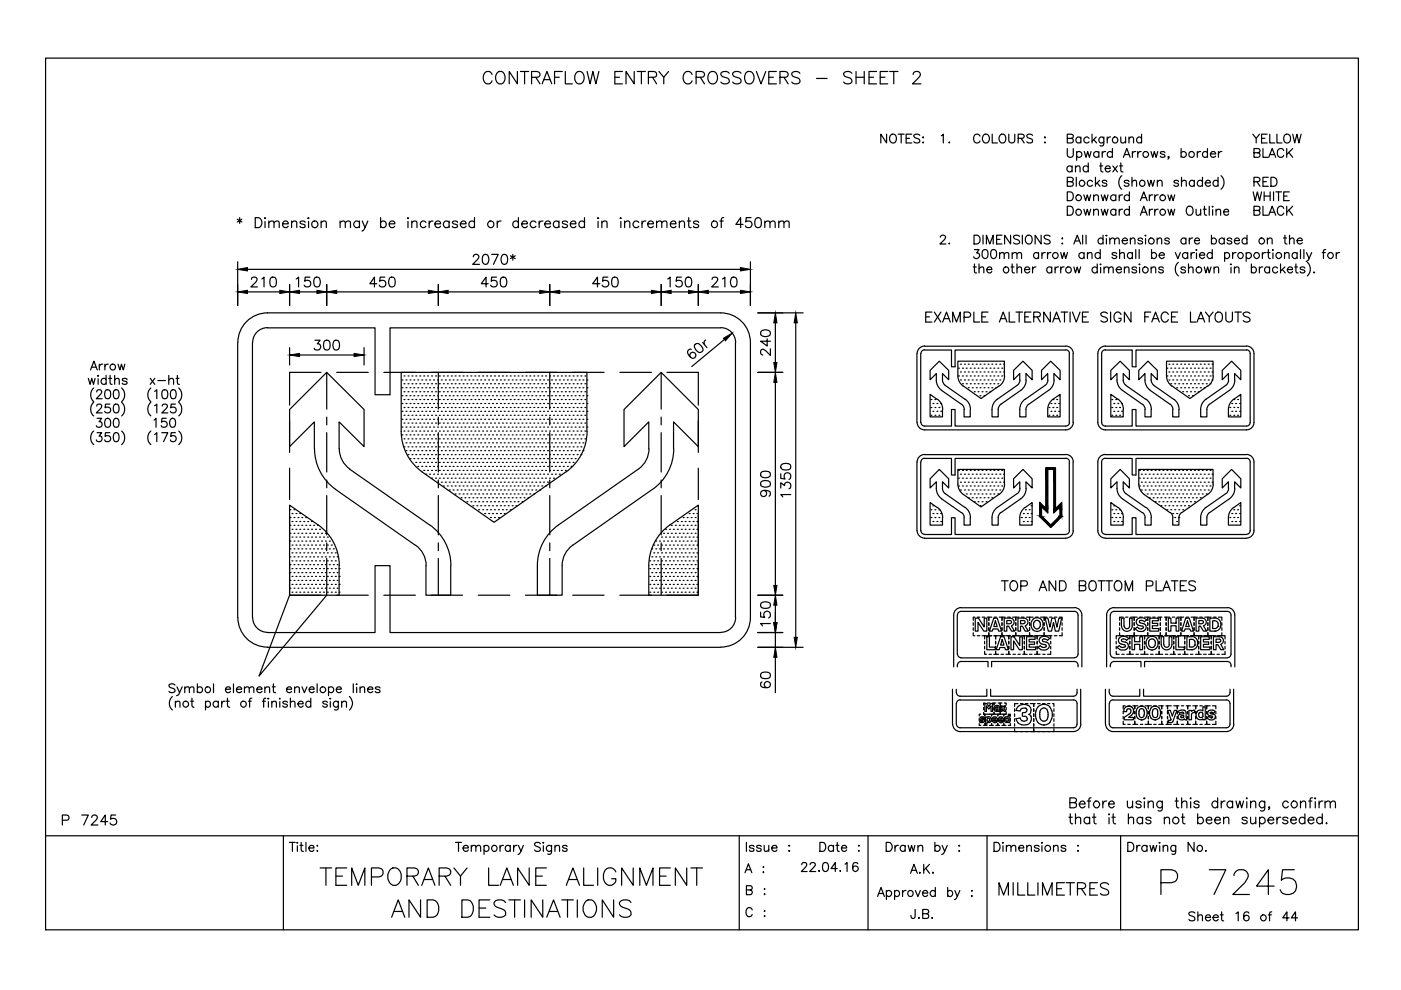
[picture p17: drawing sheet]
<svg xmlns="http://www.w3.org/2000/svg" width="297mm" height="210mm" viewBox="0 0 297 210" stroke-linecap="round" stroke-linejoin="round" font-family="sans-serif">
<g fill="none" stroke="#000" stroke-width=".25">
<path d="M9.7 12.3h278.3v184.8h-278.3zM104.3 15.8a.96 .96 0 0 0-1.1-.6 .96 .96 0 0 0-.7 1 1.15 1.15 0 0 0 .2 1.2 1.15 1.15 0 0 0 1.3 .3l.3-.6M105.3 15.5a.96 .96 0 0 1 1.2-.3 .96 .96 0 0 1 .6 1 1.14 1.14 0 0 1-.3 1.2 1.14 1.14 0 0 1-1.2 .3 1.61 1.61 0 0 1-.3-2.2zM109.7 15.2v2.6l-1.7-2.6v2.6M110.3 15.2h1.8M111.2 15.2v2.6M112.7 16.4l1.5-.1a.62 .62 0 0 0 0-1l-1.5-.1v2.6M113.6 16.4l.9 1.4M114.9 17.8l1.1-2.6 1 2.6M115.3 16.9h1.3M117.6 16.4h1M119.2 15.2h-1.6v2.6"/>
<path d="M119.9 15.2v2.6h1.4M122.1 15.5a.96 .96 0 0 1 1.1-.3 .96 .96 0 0 1 .6 1 1.14 1.14 0 0 1-.2 1.2 1.14 1.14 0 0 1-1.2 .3 1.61 1.61 0 0 1-.3-2.2zM124.5 15.2l.6 2.6 .6-2.6 .6 2.6 .7-2.6M130.4 16.4h.9M132 15.2h-1.6v2.6h1.6M134.5 15.2v2.6l-1.8-2.6v2.6M135.1 15.2h1.7M136 15.2v2.6M137.5 16.4l1.5-.1 .2-.4-.1-.5-.5-.2h-1.1v2.6M138.4 16.4l.8 1.4M139.7 15.2l1 1.2v1.4M141.7 15.2l-1 1.2"/>
<path d="M146.7 15.8a.98 .98 0 0 0-1.1-.6 .98 .98 0 0 0-.8 1 1.15 1.15 0 0 0 .3 1.2 1.15 1.15 0 0 0 1.3 .3l.3-.6M147.6 16.4l1.5-.1a.62 .62 0 0 0 0-1l-1.5-.1v2.6M148.5 16.4l.9 1.4M150.3 15.5a.98 .98 0 0 1 1.2-.3 .98 .98 0 0 1 .6 1 1.15 1.15 0 0 1-.3 1.2 1.15 1.15 0 0 1-1.2 .3 1.61 1.61 0 0 1-.3-2.2zM154.6 15.5a1.17 1.17 0 0 0-1.8 0 .68 .68 0 0 0 .5 .8l.8 .2a.65 .65 0 0 1 .5 .5 .65 .65 0 0 1-.2 .7 1.23 1.23 0 0 1-1.6-.3M157.1 15.5a1.17 1.17 0 0 0-1.8 0 .68 .68 0 0 0 .5 .8l.8 .2a.65 .65 0 0 1 .5 .5 .65 .65 0 0 1-.2 .7 1.23 1.23 0 0 1-1.6-.3M158.1 15.5a.98 .98 0 0 1 1.1-.3 .98 .98 0 0 1 .7 1 1.15 1.15 0 0 1-.3 1.2 1.15 1.15 0 0 1-1.3 .3 1.75 1.75 0 0 1-.2-2.2zM160.4 15.2l.9 2.6 1.1-2.6M163 16.4h1M164.6 15.2h-1.6v2.6h1.6M165.4 16.4l1.4-.1a.62 .62 0 0 0 0-1l-1.4-.1v2.6M166.2 16.4l.9 1.4"/>
<path d="M169.6 15.5a.98 .98 0 0 0-.9-.4 .98 .98 0 0 0-.8 .7l.2 .4 1 .3a.65 .65 0 0 1 .5 .5 .65 .65 0 0 1-.3 .7 1.18 1.18 0 0 1-1.4-.3M173.1 16.6h2.3M180.6 15.5a.98 .98 0 0 0-.9-.4 .98 .98 0 0 0-.8 .7l.2 .4 1 .3a.65 .65 0 0 1 .5 .5 .65 .65 0 0 1-.2 .7 1.18 1.18 0 0 1-1.5-.3M181.5 16.4h1.7M181.5 15.2v2.6M183.2 15.2v2.6M184.2 16.4h1M185.9 15.2h-1.7v2.6h1.7M186.6 16.4h1M188.2 15.2h-1.6v2.6h1.6M188.6 15.2h1.8M189.5 15.2v2.6"/>
<path d="M193.6 15.8l.3-.5 .7-.1a.65 .65 0 0 1 .4 1l-1.5 1.6h1.8M188 28.4v1.9l-1.3-1.9v1.9M189 28.5a.93 .93 0 0 1 1.1 .7 .93 .93 0 0 1-.6 1.1 .96 .96 0 0 1-.9-.7 .96 .96 0 0 1 .4-1.1zM190.4 28.4h1.3M191.1 28.4v1.9M192.1 29.3h.7M193.3 28.4h-1.2v1.9h1.2M195 28.7a.74 .74 0 0 0-1.3 .2l.2 .3 .9 .3 .2 .6a.86 .86 0 0 1-1.3 0M195.6 30.2h.2zM195.7 29v.3zM199.6 28.8l.4-.4v1.9M201.2 30.2h.2z"/>
<path d="M207.8 28.9a.77 .77 0 0 0-1.1-.4 .77 .77 0 0 0-.3 1.1 .7 .7 0 0 0 .6 .7 .7 .7 0 0 0 .8-.4M208.7 28.5a.93 .93 0 0 1 1.1 .7 .93 .93 0 0 1-.6 1.1 .97 .97 0 0 1-.9-.7 .97 .97 0 0 1 .4-1.1zM210.4 28.4v1.9h1.1M212.2 28.5a.93 .93 0 0 1 1.1 .7 .93 .93 0 0 1-.6 1.1 .97 .97 0 0 1-.9-.7 .97 .97 0 0 1 .4-1.1zM213.9 28.4v1.4a.64 .64 0 0 0 .6 .5 .64 .64 0 0 0 .7-.5v-1.4M215.9 29.3h1.1l.1-.3v-.4l-.4-.2h-.8v1.9M216.5 29.3l.6 1M218.9 28.7a.7 .7 0 0 0-1.2 .2l.2 .3 .9 .3 .1 .6a.82 .82 0 0 1-1.2 0M221.5 30.2h.1zM221.5 29v.3zM226.3 38.5l1.1-.1 .2-.3-.1-.3-.4-.2h-.8v1.9h.8l.4-.2 .1-.4-.5-.4M226.3 29.3h1.1l.2-.3-.1-.4-.4-.2h-.8v1.9h.8l.4-.2 .1-.4-.5-.4"/>
<path d="M226.3 31.5v1.4a.65 .65 0 0 0 .6 .5 .65 .65 0 0 0 .7-.5v-1.4M227.3 35.4a.61 .61 0 0 0-.9-.1 .61 .61 0 0 0 0 .9 .61 .61 0 0 0 .9 0M227.3 35.2v1.2M228 35.6l.4-.4 .5 .1 .1 1.1M228 35.2v1.2M228.2 37.6v1.9M228.3 32.4a.61 .61 0 0 1 .9-.1 .61 .61 0 0 1 0 .9 .61 .61 0 0 1-.9-.1M228.3 32.1v1.9M229.2 29.3a.59 .59 0 0 0-.9 0 .59 .59 0 0 0 0 .8 .59 .59 0 0 0 .9 0M229.2 29v1.3M229.9 32.1l.4 1.3 .3-1.3 .4 1.3 .3-1.3M230.7 35.4a.61 .61 0 0 0-.9-.1 .61 .61 0 0 0 0 .9 .61 .61 0 0 0 .9 0"/>
<path d="M230.7 34.5v1.9M230.9 29.3a.61 .61 0 0 0-.9-.1 .61 .61 0 0 0 0 1 .61 .61 0 0 0 .9-.1M231.5 28.4v1.9M231.6 38.5a.61 .61 0 0 0-.9-.1 .61 .61 0 0 0 0 .9 .61 .61 0 0 0 .9-.1M231.9 29.6l.6 .7M232.3 37.6v1.9M232.4 29l-.9 1M232.6 38.8l.6 .7M233 32.4a.61 .61 0 0 0-.9-.1 .61 .61 0 0 0 0 .9 .61 .61 0 0 0 .9-.1M233 32.1v1.3M233.1 38.2l-.8 1M233.1 35.2h.7"/>
<path d="M233.4 34.5v1.6l.1 .3h.4M233.7 32.1v1.3M234 29l-.1 1.8-.2 .1h-.5M234 29.3a.59 .59 0 0 0-.8 0 .59 .59 0 0 0 0 .8 .59 .59 0 0 0 .8 0M234.3 35.7h1.1v-.1a.62 .62 0 0 0-.9-.3 .62 .62 0 0 0-.2 .9 .62 .62 0 0 0 .9 .2l.2-.2M234.4 32.1a.59 .59 0 0 0-.7 .5M234.7 38.5a.53 .53 0 0 0-.5-.3 .53 .53 0 0 0-.5 .3l.2 .3 .7 .1 .1 .3a.57 .57 0 0 1-1 0M234.8 29v1.3M235.5 29l-.5 .2-.2 .4M235.9 32.4a.61 .61 0 0 0-1-.1 .61 .61 0 0 0 0 .9 .61 .61 0 0 0 1-.1M235.9 31.5v1.9M235.9 35.2l1 1.2"/>
<path d="M236.9 35.2l-1 1.2M237.4 35.2h.6M237.6 29v1a.44 .44 0 0 0 .8 .2l.2-.2M237.6 34.5v1.6l.1 .3h.4M237.8 37.3a1.93 1.93 0 0 0 0 2.8M238.2 33.4l.7-1.9 .7 1.9M238.4 32.8h1M238.6 29v1.3M239.4 38.5a.57 .57 0 0 0-1 0v.2l.9 .2 .1 .3a.62 .62 0 0 1-1 0M239.4 29.4l.4-.4 .5 .2v1.1M239.4 29v1.3M240 38.6l.4-.4 .5 .1 .1 1.2"/>
<path d="M240 37.6v1.9M240.1 32.1v1.3M240.8 32.1a.59 .59 0 0 0-.7 .5M241.2 32.1v1.3M241.9 32.1a.64 .64 0 0 0-.7 .5M242 29.3a.59 .59 0 0 0-.8 0 .59 .59 0 0 0 0 .8 .59 .59 0 0 0 .8 0M242 28.4v1.9M243.3 38.2l.4 1.3 .3-1.3 .4 1.3 .3-1.3M244 32.1l.4 1.3 .3-1.3 .4 1.3 .4-1.3M245.4 38.6l.4-.4 .5 .1 .1 1.2M245.4 38.2v1.3M247 32.4a.57 .57 0 0 0-1 0l.1 .2 .8 .3 .1 .2a.57 .57 0 0 1-1 0"/>
<path d="M247.8 33.3h-.2h.2l-.2 .4M249.9 38.5a.53 .53 0 0 0-.5-.3 .53 .53 0 0 0-.5 .3l.2 .3 .7 .1 .1 .3a.57 .57 0 0 1-1 0M250.4 32.4a.61 .61 0 0 1 .9-.1 .61 .61 0 0 1 0 .9 .61 .61 0 0 1-.9-.1M250.4 31.5v1.9M250.5 38.6l.5-.4 .4 .1 .1 1.2M250.5 37.6v1.9M253.2 38.5a.59 .59 0 0 0-.9-.1 .59 .59 0 0 0 0 .9 .59 .59 0 0 0 .9-.1M253.2 38.2v1.3M253.8 32.1v1.3M254.6 32.1a.59 .59 0 0 0-.8 .5M254.9 38.5a.61 .61 0 0 0-.9-.1 .61 .61 0 0 0 0 .9 .61 .61 0 0 0 .9-.1M254.9 37.6v1.9"/>
<path d="M255.5 38.8h1.1a.58 .58 0 0 0-.8-.5 .58 .58 0 0 0-.1 .9 .57 .57 0 0 0 .9 0M256 32.4a.59 .59 0 0 0-.9-.1 .59 .59 0 0 0 0 .9 .59 .59 0 0 0 .9-.1M256 31.5v1.9M256.6 32.6h1.1a.6 .6 0 0 0-.6-.4 .6 .6 0 0 0-.6 .6 .6 .6 0 0 0 .6 .6l.6-.3M258.2 38.5a.59 .59 0 0 0-.8-.1 .59 .59 0 0 0 0 .9 .59 .59 0 0 0 .8-.1M258.2 37.6v1.9M258.3 32.1v1.3M258.9 37.3a1.93 1.93 0 0 1 0 2.8M259.1 32.1a.64 .64 0 0 0-.8 .5M265.6 28.4l.7 .9v1M265.9 38.5l1.1-.1 .1-.3v-.3l-.4-.2h-.8v1.9M265.9 32.4l1.1-.1 .1-.3v-.3l-.4-.2h-.8v1.9h.8l.4-.2v-.6l-.4-.2"/>
<path d="M266.5 38.5l.6 1M267.1 28.4l-.8 .9M267.5 29.3h.7M267.8 31.5v1.9h1M267.8 38.5h.7M268.7 28.4h-1.2v1.9h1.2M268.9 37.6h-1.1v1.9h1.1M269 33.4l.7-1.9 .8 1.9M269.2 28.4v1.9h1.1M269.3 32.8h.9M269.5 37.6h.6a1.02 1.02 0 0 1 .7 .9 1.02 1.02 0 0 1-.7 1h-.6zM270.7 28.4v1.9h1.1"/>
<path d="M272.2 31.9a.77 .77 0 0 0-1.1-.3 .77 .77 0 0 0-.3 1 .7 .7 0 0 0 .6 .8 .7 .7 0 0 0 .8-.5M272.3 28.7a.78 .78 0 0 1 1.1-.1 .78 .78 0 0 1 .2 1 .77 .77 0 0 1-1 .7 .77 .77 0 0 1-.4-1.1zM272.8 31.5v1.9M273.2 32.3l.9 1.1M274.1 28.4l.4 1.9 .5-1.9 .4 1.9 .5-1.9M274.1 31.5l-1.3 1.3M50.3 46.5l1 .6M50.4 55.5v9.3M50.8 46.1v1.3M51.3 46.5l-1 .6M52.5 57.1h104.5M53.3 59.2l.2-.4h.6a.47 .47 0 0 1 .3 .7l-1.2 1.3h1.4"/>
<path d="M54.1 46.1a1.15 1.15 0 0 1 1.3 .7 1.15 1.15 0 0 1-.3 1.4l-1 .1zM55.5 59.1l.5-.3v2M56.2 46.1l.1 .2-.1 .1zM56.2 46.9v1.4M57 47.2a.73 .73 0 0 1 1-.3l.1 1.4M57 46.9v1.4M57.5 58.8a.73 .73 0 0 1 1 .3 1.84 1.84 0 0 1-.2 1.6 .73 .73 0 0 1-1-.2 1.84 1.84 0 0 1 .2-1.7zM58.1 47.2a.73 .73 0 0 1 1-.3l.1 1.4M59.9 47.5h1.2a.65 .65 0 0 0-.9-.6 .65 .65 0 0 0-.2 1.1 .63 .63 0 0 0 1.1 0M61.8 47.2l.5-.3h.5l.1 1.4M61.8 46.9v1.4M62.8 59.1l.5-.3v2"/>
<path d="M64.7 47.2a.63 .63 0 0 0-1.1 0l.1 .2 .9 .3 .1 .3a.63 .63 0 0 1-1.1 0M65.3 46.3l.1-.2 .1 .2zM65.4 46.9v1.4M65.7 58.8h-1l-.1 .8a.74 .74 0 0 1 1.1 .1 .74 .74 0 0 1-.2 1.1 .74 .74 0 0 1-1-.3M66.8 58.8a.69 .69 0 0 1 1 .3 1.05 1.05 0 0 1-.7 1.7 .9 .9 0 0 1-.6-1.2zM68.1 47.2a.73 .73 0 0 1 1-.3l.1 1.4M68.1 46.9v1.4M72.1 47.2a.73 .73 0 0 1 1-.3l.1 1.4M72.1 46.9v1.4M73.2 47.2a.73 .73 0 0 1 1-.3l.1 1.4M76.2 47.2a.68 .68 0 0 0-1-.1 .68 .68 0 0 0 0 1 .68 .68 0 0 0 1-.1M76.2 46.9v1.4"/>
<path d="M76.8 46.9l.6 1.4 .6-1.4M77.4 48.3l-.2 .4-.5 .3M80.7 47.2a.66 .66 0 0 1 1-.1 .66 .66 0 0 1 0 1 .66 .66 0 0 1-1-.1M80.7 46.1v2.2M81.6 58.8h-1l-.1 .8a.74 .74 0 0 1 1.1 0 .74 .74 0 0 1-.1 1.1 .74 .74 0 0 1-1.1-.2M82.5 47.5h1.2a.65 .65 0 0 0-.9-.6 .65 .65 0 0 0-.2 1.1 .63 .63 0 0 0 1.1 0M82.7 58.8a.73 .73 0 0 1 1 .3 1.84 1.84 0 0 1-.2 1.6 .68 .68 0 0 1-1-.2 1.66 1.66 0 0 1 .2-1.7zM86.5 46.1l.1 .2-.1 .1zM86.5 46.9v1.4M87.3 47.2a.73 .73 0 0 1 1-.3l.1 1.4M87.3 46.9v1.4M90.3 47.2a.66 .66 0 0 0-1-.1 .66 .66 0 0 0 0 1 .66 .66 0 0 0 1-.1"/>
<path d="M91 46.9v1.4M91.8 46.9a.69 .69 0 0 0-.8 .6M92.2 47.5h1.2a.65 .65 0 0 0-.9-.6 .65 .65 0 0 0-.2 1.1 .64 .64 0 0 0 1.1 0M95.2 47.2a.68 .68 0 0 0-1-.1 .68 .68 0 0 0 0 1 .68 .68 0 0 0 1-.1M95.2 46.9v1.4M97 47.2a.63 .63 0 0 0-1.1 0l.1 .2 .9 .3 .1 .3a.63 .63 0 0 1-1.1 0M97.6 47.5h1.2a.65 .65 0 0 0-.9-.6 .65 .65 0 0 0-.2 1.1 .63 .63 0 0 0 1.1 0M100.3 54.4l.1-.3 .3-.2h.4l.3 .2a.67 .67 0 0 1-.2 .9l-1 1h1.5M100.6 47.2a.66 .66 0 0 0-1-.1 .66 .66 0 0 0 0 1 .66 .66 0 0 0 1-.1M100.6 46.1v2.2M102.5 54.1a.61 .61 0 0 1 1 .3 1.08 1.08 0 0 1-.7 1.6 1.34 1.34 0 0 1-.3-1.9zM104.2 53.9h1.4l-1 2.1"/>
<path d="M105.3 58.8h-1.1v.8a.74 .74 0 0 1 1.1 .1 .74 .74 0 0 1-.2 1.1 .74 .74 0 0 1-1.1-.3M105.4 46.9v1.4M106.2 46.9a.65 .65 0 0 0-.8 .6M106.4 58.8a.69 .69 0 0 1 .9 .3 1.05 1.05 0 0 1-.6 1.7 .9 .9 0 0 1-.6-1.2zM106.5 54.1a.66 .66 0 0 1 1 .3 1.38 1.38 0 0 1-.5 1.6h-.2a1.34 1.34 0 0 1-.3-1.9zM108.2 54.2l1 .6M108.7 53.9v1.3M109.2 54.2l-1 .6M109.9 47.2a.66 .66 0 0 0-1-.1 .66 .66 0 0 0 0 1 .66 .66 0 0 0 1-.1M109.9 46.1v2.2M110.6 47.5h1.2a.65 .65 0 0 0-.9-.6 .65 .65 0 0 0-.2 1.1 .63 .63 0 0 0 1.1 0M113.6 47.2a.68 .68 0 0 0-1-.1 .68 .68 0 0 0 0 1 .68 .68 0 0 0 1-.1"/>
<path d="M114.3 46.9v1.4M115.1 46.9a.65 .65 0 0 0-.8 .6M115.5 47.5h1.2a.65 .65 0 0 0-.9-.6 .65 .65 0 0 0-.2 1.1 .63 .63 0 0 0 1.1 0M118.5 47.2a.66 .66 0 0 0-1-.1 .66 .66 0 0 0 0 1 .66 .66 0 0 0 1-.1M118.5 46.9v1.4M120.3 47.2a.64 .64 0 0 0-1.1 0l.1 .2 .9 .3 .1 .3a.64 .64 0 0 1-1.1 0M120.9 47.5h1.2a.65 .65 0 0 0-.9-.6 .65 .65 0 0 0-.2 1.1 .64 .64 0 0 0 1.1 0M123.9 47.2a.66 .66 0 0 0-1-.1 .66 .66 0 0 0 0 1 .66 .66 0 0 0 1-.1M123.9 46.1v2.2M126.8 46.1l.1 .2-.1 .1zM126.8 46.9v1.4M127.6 47.2a.73 .73 0 0 1 1-.3l.1 1.4"/>
<path d="M127.6 46.9v1.4M128.9 58.8h-1l-.1 .8a.75 .75 0 0 1 1.1 .1 .75 .75 0 0 1-.2 1.1 .75 .75 0 0 1-1.1-.3M130 58.8a.68 .68 0 0 1 1 .3 1.05 1.05 0 0 1-.7 1.7 .9 .9 0 0 1-.6-1.2zM131.6 46.1v.3l-.1-.1zM131.6 46.9v1.4M132.4 47.2l.5-.3h.5l.1 1.4M132.4 46.9v1.4M135.4 47.2a.68 .68 0 0 0-1-.1 .68 .68 0 0 0 0 1 .68 .68 0 0 0 1-.1M136.1 46.9v1.4M136.9 46.9a.65 .65 0 0 0-.8 .6M137.3 47.5h1.2a.65 .65 0 0 0-.9-.6 .65 .65 0 0 0-.2 1.1 .63 .63 0 0 0 1.1 0M139.2 47.2l.5-.3h.5l.1 1.4"/>
<path d="M139.2 46.9v1.4M140.3 47.2a.73 .73 0 0 1 1-.3l.1 1.4M141.6 59.1l.5-.3v2M142.1 47.5h1.2a.65 .65 0 0 0-.9-.6 .65 .65 0 0 0-.2 1.1 .64 .64 0 0 0 1.1 0M144 47.2l.5-.3h.5l.1 1.4M144 46.9v1.4M144.5 58.8h-1l-.1 .8a.74 .74 0 0 1 1.1 0 .74 .74 0 0 1-.1 1.1 .74 .74 0 0 1-1.1-.2M145.6 58.8a.73 .73 0 0 1 1 .3 1.84 1.84 0 0 1-.2 1.6 .69 .69 0 0 1-1-.2 1.66 1.66 0 0 1 .2-1.7zM145.7 46.9h.7M146 46.1v1.8l.1 .3 .4 .1M148.1 47.2a.64 .64 0 0 0-1.1 0l.1 .2 .9 .3 .1 .3a.64 .64 0 0 1-1.1 0M151 59.2l.2-.4h.6a.47 .47 0 0 1 .3 .7l-1.2 1.3h1.4"/>
<path d="M152.6 46.9h.7M153.2 59.1l.5-.3v2M153.4 46.1l-.4 .2-.1 .3v1.7M155.2 58.8a.73 .73 0 0 1 1 .3 1.84 1.84 0 0 1-.2 1.6 .68 .68 0 0 1-1-.2 1.66 1.66 0 0 1 .2-1.7zM157.5 47.6h-1.5l1-1.5v2.2M159.1 55.5v9.3M159.2 46.1h-1l-.1 1a.74 .74 0 0 1 1.2-.1 .74 .74 0 0 1-.2 1.2 .74 .74 0 0 1-1.1-.3M160.3 46.3a.66 .66 0 0 1 1 .3 1.84 1.84 0 0 1-.2 1.6 .73 .73 0 0 1-1-.3 1.84 1.84 0 0 1 .2-1.6zM162.2 47.2l.4-.3h.5l.2 1.4M162.2 46.9v1.4M163.3 47.2l.4-.3h.5l.2 1.4M165.1 47.2a.73 .73 0 0 1 1-.3l.1 1.4"/>
<path d="M165.1 46.9v1.4M166.2 47.2a.73 .73 0 0 1 1-.3l.1 1.4M199.4 50.3l.3-.4 .7 .1a.61 .61 0 0 1-.2 .8l-.9 .9h1.2M201.2 51.6h.2zM206.3 56.6h.7M206.5 49.9h.7a.99 .99 0 0 1 .6 .9 .99 .99 0 0 1-.6 .9h-.7zM206.6 52.9h1l-.5 .7a.62 .62 0 0 1 .4 1 .62 .62 0 0 1-1.1-.2M206.6 56v1.5l.1 .3 .4 .1M207.6 57l.4-.4 .5 .1 .1 1.2M207.6 56v1.9M208.4 49.9v1.8M208.5 53a.63 .63 0 0 1 .9 .3 .99 .99 0 0 1-.6 1.5 1.2 1.2 0 0 1-.3-1.8z"/>
<path d="M209.1 51.7v-1.8l.8 1.8 .7-1.8v1.8M209.2 57.2h1.1v-.2a.62 .62 0 0 0-.9-.2 .62 .62 0 0 0-.2 .8 .62 .62 0 0 0 .9 .2l.2-.2M210.3 53a.67 .67 0 0 1 .9 .3 .99 .99 0 0 1-.6 1.5 1.25 1.25 0 0 1-.3-1.8zM211.3 50.8h.7M211.9 53.9l.5-.3h.4l.1 1.2M211.9 53.6v1.2M212.4 49.9h-1.1v1.8h1.1M212.9 53.9a.63 .63 0 0 1 .9-.3l.1 1.2M214.3 49.9v1.8l-1.3-1.8v1.8M214.3 56.6h.7M214.6 53.9l.3-.3a.44 .44 0 0 1 .7 .3v.9M214.6 56v1.5l.1 .3 .4 .1"/>
<path d="M214.6 53.6v1.2M215.6 53.9l.4-.3h.5l.1 1.2M215.6 57l.4-.4 .5 .1 .1 1.2M215.6 56v1.9M216.2 50.1a.73 .73 0 0 0-1.3 .2l.2 .3 .9 .3 .2 .3v.3a.88 .88 0 0 1-1.3 0M216.8 49.9v1.8M217.2 57.2h1.1a.58 .58 0 0 0-.8-.6 .58 .58 0 0 0-.2 1 .57 .57 0 0 0 1 0M217.6 50.1a.76 .76 0 0 1 1-.1 .76 .76 0 0 1 .2 1 .77 .77 0 0 1-1 .7 .77 .77 0 0 1-.4-1.1zM218.9 56.6v1.3M219.6 56.6a.63 .63 0 0 0-.7 .6M220.2 53.8a.59 .59 0 0 0-.9-.1 .59 .59 0 0 0 0 .9 .59 .59 0 0 0 .9-.1M220.2 53.6v1.2"/>
<path d="M220.7 49.9v1.8l-1.2-1.8v1.8M220.9 53.6v1.2M221.6 53.6a.63 .63 0 0 0-.7 .5M222.1 53.6v1.2M222.6 50.1a.73 .73 0 0 0-1.2 .2l.1 .3 .9 .3 .2 .3v.3a.88 .88 0 0 1-1.2 0M222.8 53.6a.58 .58 0 0 0-.7 .5M223 56.9a.59 .59 0 0 0-.9-.1 .59 .59 0 0 0 0 .8 .59 .59 0 0 0 .9 0M223 56.6v1.3M223.7 56.6v1.3M224.4 56.6a.63 .63 0 0 0-.7 .6M224.9 53.6l.3 1.2 .4-1.2 .3 1.2 .4-1.2M224.9 56.6v1.3"/>
<path d="M225.1 51.6h.2zM225.2 50.5v.2zM225.6 56.6a.58 .58 0 0 0-.7 .6M226.3 40.7h.6a.99 .99 0 0 1 .7 .9 .99 .99 0 0 1-.7 .9h-.6zM226.3 43.7h.6a1.02 1.02 0 0 1 .7 1 1.02 1.02 0 0 1-.7 .9h-.6zM227.7 51.7l.7-1.8 .7 1.8M227.7 56.6l.3 1.3 .4-1.3 .3 1.3 .4-1.3M227.9 51.1h.9M229.5 49.9v1.8M229.8 41.3l.4 1.2 .3-1.2 .4 1.2 .3-1.2M229.8 44.4l.4 1.2 .3-1.2 .4 1.2 .3-1.2M229.8 53.8a.61 .61 0 0 0-.9-.1 .61 .61 0 0 0 0 .9 .61 .61 0 0 0 .9-.1"/>
<path d="M229.8 53.6v1.2M230.3 49.9v1.8M230.6 53.9l.4-.3h.5v1.2M230.6 53.6v1.2M231.9 41.7l.4-.4 .5 .1 .1 1.1M231.9 44.7l.4-.3 .5 .1 .1 1.1M231.9 41.3v1.2M231.9 44.4v1.2M232.6 56.9a.61 .61 0 0 0-.9-.1 .61 .61 0 0 0 0 .9 .61 .61 0 0 0 .9-.1M232.6 56v1.9M233.3 53.8a.61 .61 0 0 0-.9-.1 .61 .61 0 0 0 0 .9 .61 .61 0 0 0 .9-.1M233.3 56h.1z"/>
<path d="M233.3 52.9v1.9M233.4 56.7v1.2M233.5 41.3l.4 1.2 .3-1.2 .4 1.2 .3-1.2M233.5 44.4l.4 1.2 .3-1.2 .4 1.2 .3-1.2M233.9 50.8a.59 .59 0 0 0-.9-.1 .59 .59 0 0 0 0 .9 .59 .59 0 0 0 .9-.1M233.9 49.9v1.8M234.1 57l.4-.4 .5 .1v1.2M234.1 56.6v1.3M234.5 50h.2zM234.6 50.6v1.1M235 57l.5-.4 .4 .1 .1 1.2M235.3 50.8l.5-.3 .4 .1 .1 1.1"/>
<path d="M235.3 50.5v1.2M236.3 50.8l.5-.3 .4 .1 .1 1.1M236.6 41.6a.61 .61 0 0 0-.9-.1 .61 .61 0 0 0 0 .9 .61 .61 0 0 0 .9-.1M236.6 44.6a.61 .61 0 0 0-.9-.1 .61 .61 0 0 0 0 .9 .61 .61 0 0 0 .9-.1M236.6 41.3v1.2M236.6 44.4v1.2M236.7 57.2h1.1v-.2a.6 .6 0 0 0-.9-.2 .6 .6 0 0 0 0 .9 .6 .6 0 0 0 .9-.1M236.8 53.8a.62 .62 0 0 0-1 0l.2 .3 .5 .1 .3 .2a.54 .54 0 0 1-.5 .4 .54 .54 0 0 1-.5-.3M237.3 41.3v1.2M237.3 44.4v1.2M237.4 53.9l.3-.3a.44 .44 0 0 1 .7 .3v.9M237.4 52.9v1.9"/>
<path d="M237.9 51h1.1a.6 .6 0 0 0-.8-.5 .6 .6 0 0 0-.2 1 .62 .62 0 0 0 1 0M238 41.3a.59 .59 0 0 0-.7 .5M238 44.4a.58 .58 0 0 0-.7 .5M238.4 57l.4-.4 .5 .1 .1 1.2M238.4 56.6v1.3M239.5 41.6a.61 .61 0 0 0-1-.1 .61 .61 0 0 0 0 .9 .61 .61 0 0 0 1-.1M239.5 44.6a.61 .61 0 0 0-1-.1 .61 .61 0 0 0 0 .9 .61 .61 0 0 0 1-.1M239.5 40.7v1.8M239.5 43.7v1.9M239.7 50.8l.4-.3 .5 .1v1.1M239.7 50.5v1.2M240.1 53.8a.59 .59 0 0 0-.9-.1 .59 .59 0 0 0 0 .9 .59 .59 0 0 0 .9-.1"/>
<path d="M240.1 53.6v1.2M240.8 52.9v1.9M241 56.9a.57 .57 0 0 0-1 0l.1 .2 .8 .2 .1 .3a.53 .53 0 0 1-.5 .3 .53 .53 0 0 1-.5-.3M241.5 56h.2zM241.5 52.9v1.9M241.6 56.7v1.2M241.8 42.5l.7-1.8 .7 1.8M241.8 45.6l.7-1.9 .7 1.9M242 41.9h1M242 45h1M242.2 50.8a.53 .53 0 0 0-.4-.4 .53 .53 0 0 0-.5 .4l.2 .2 .7 .2v.3a.57 .57 0 0 1-.9 0M242.8 50h.2z"/>
<path d="M242.9 50.6v1.1M243.7 41.3v1.2M243.7 44.4v1.2M244.1 57l.4-.4 .5 .1v1.2M244.1 56.6v1.3M244.2 53.8a.59 .59 0 0 1 .8-.1 .59 .59 0 0 1 0 .9 .59 .59 0 0 1-.8-.1M244.2 52.9v1.9M244.4 41.3a.59 .59 0 0 0-.7 .5M244.4 44.4a.58 .58 0 0 0-.7 .5M244.8 41.3v1.2M244.8 44.4v1.2M245.3 50.8l.5-.3 .4 .1 .1 1.1"/>
<path d="M245.3 50.5v1.2M245.5 41.3a.64 .64 0 0 0-.7 .5M245.5 44.4a.63 .63 0 0 0-.7 .5M245.8 54.1h1.1a.59 .59 0 0 0-1-.4 .59 .59 0 0 0 .2 1 .5 .5 0 0 0 .8-.2M246.6 56.9a.57 .57 0 0 0-.9 0l.1 .2 .8 .2v.3a.53 .53 0 0 1-.4 .3 .53 .53 0 0 1-.5-.3M247.6 41.3l.4 1.2 .3-1.2 .4 1.2 .4-1.2M247.6 44.4l.4 1.2 .3-1.2 .4 1.2 .4-1.2M247.9 50.8a.53 .53 0 0 0-.5-.4 .53 .53 0 0 0-.5 .4l.3 .2 .6 .2 .1 .3a.57 .57 0 0 1-1 0M249.2 53.6l.5 1.2 .5-1.2M249.8 55.6a1.93 1.93 0 0 0 0 2.9M251.3 56.9a.57 .57 0 0 0-.9 0l.1 .2 .8 .2v.3a.53 .53 0 0 1-.4 .3 .53 .53 0 0 1-.5-.3M251.4 50.8a.59 .59 0 0 0-.8-.1 .59 .59 0 0 0 0 .9 .59 .59 0 0 0 .8-.1"/>
<path d="M251.4 50.5v1.2M251.7 44a.71 .71 0 0 1 .8-.2 .71 .71 0 0 1 .5 .7 .85 .85 0 0 1-.2 .9 .85 .85 0 0 1-.9 .2l-.4-.7zM251.8 53.8a.61 .61 0 0 0-.9-.1 .61 .61 0 0 0 0 .9 .61 .61 0 0 0 .9-.1M251.8 53.6v1.2M252 57l.4-.4 .5 .1 .1 1.2M252 56v1.9M252.2 50.5v1.2M252.5 53.6v1.2M252.9 50.5l-.5 .1-.2 .4M253.3 53.6a.58 .58 0 0 0-.8 .5M253.3 51h1a.55 .55 0 0 0-.6-.6 .55 .55 0 0 0-.4 .8 .57 .57 0 0 0 .4 .5 .57 .57 0 0 0 .6-.2M253.6 53h.2z"/>
<path d="M253.6 44.4l.1 1.2h.4l.5-.3M253.7 53.6v1.2M254.3 54.1h1.1a.59 .59 0 0 0-.9-.4 .59 .59 0 0 0 .1 1 .5 .5 0 0 0 .8-.2M254.6 44.4v1.2M255.1 44.4h.6M255.3 56.6l.4 1.3 .3-1.3 .4 1.3 .4-1.3M255.4 43.7v1.6l.1 .3h.3M256.4 43.7v1.9M256.9 50.8a.59 .59 0 0 1 .8-.1 .59 .59 0 0 1 0 .9 .59 .59 0 0 1-.8-.1M256.9 49.9v1.8M257 53.8a.61 .61 0 0 0-.9-.1 .61 .61 0 0 0 0 .9 .61 .61 0 0 0 .9-.1M257 52.9v1.9"/>
<path d="M257.1 44.5v1.1M257.1 43.7v.2zM257.4 57l.4-.4 .5 .1 .1 1.2M257.4 56.6v1.3M257.8 44.7l.4-.3 .5 .1 .1 1.1M257.8 44.4v1.2M259.4 44.9h1.1v-.2a.58 .58 0 0 0-.9-.1 .58 .58 0 0 0 0 .9 .58 .58 0 0 0 .9-.2M259.6 50.8a.61 .61 0 0 0-.9-.1 .61 .61 0 0 0 0 .9 .61 .61 0 0 0 .9-.1M259.6 50.5v1.2M259.6 53.8a.59 .59 0 0 1 .9-.1 .59 .59 0 0 1 0 .9 .59 .59 0 0 1-.9-.1M259.6 53.6v1.8M260.9 56h.2z"/>
<path d="M261 56.7v1.2M261.2 50.8a.57 .57 0 0 0-1 0l.2 .2 .7 .2 .1 .3a.62 .62 0 0 1-1 0M261.3 53.6v1.2M261.7 51h1.1a.55 .55 0 0 0-.7-.6 .55 .55 0 0 0-.4 .8 .57 .57 0 0 0 .4 .5 .57 .57 0 0 0 .7-.2M261.7 57l.4-.4 .5 .1 .1 1.2M261.7 56.6v1.3M262.1 53.6a.58 .58 0 0 0-.8 .5M264.2 53.8a.61 .61 0 0 1 .9-.1 .61 .61 0 0 1 0 .9 .61 .61 0 0 1-.9-.1M264.2 53.6v1.8M264.4 50.8a.59 .59 0 0 0-.9-.1 .59 .59 0 0 0 0 .9 .59 .59 0 0 0 .9-.1M264.4 49.9v1.8M265.3 56.9a.59 .59 0 0 1 .9-.1 .59 .59 0 0 1 0 .8 .59 .59 0 0 1-.9 0"/>
<path d="M265.3 56v1.9M265.7 40.7l.4 1.8 .5-1.8 .5 1.8 .4-1.8M265.9 44.6l1.1-.1 .1-.2v-.4l-.4-.2h-.8v1.9h.8a.51 .51 0 0 0 .5-.5 .51 .51 0 0 0-.5-.5M267 56.6v1.3M267.6 53.6v1.2M267.7 56.6a.58 .58 0 0 0-.7 .6M267.8 43.7v1.9h1M268 40.7v1.8M268 41.6h1.3M268.4 53.6a.58 .58 0 0 0-.8 .5M268.6 53.6h.7M268.7 50.8l.5-.3 .4 .1 .1 1.1"/>
<path d="M268.7 50.5v1.2M268.9 52.9v1.5l.1 .3 .3 .1M269 45.6l.7-1.9 .8 1.9M269.2 56.9a.59 .59 0 0 0-.9-.1 .59 .59 0 0 0 0 .8 .59 .59 0 0 0 .9 0M269.2 56.6v1.3M269.3 40.7v1.8M269.3 45h.9M269.9 53.6v1.2M269.9 52.9v.2zM270 40.7v1.8M270.5 40.7h1.2M270.9 56.9a.59 .59 0 0 0-.9-.1 .59 .59 0 0 0 0 .8 .59 .59 0 0 0 .9 0"/>
<path d="M271.1 40.7v1.8M271.5 56v1.9M271.9 57.2l.6 .7M272.1 50.5h.7M272.2 44.2a.69 .69 0 0 0-.8-.5 .69 .69 0 0 0-.6 .7 .85 .85 0 0 0 .2 1 .85 .85 0 0 0 .9 .2l.3-.4M272.2 41.6h.7M272.3 53.9l.5-.3h.4l.1 1.2M272.3 53.6v1.2M272.4 49.9v1.5l.1 .2 .4 .1M272.4 56.6l-.9 .9M272.8 43.7v1.9M272.9 57.2h1.1v-.2a.6 .6 0 0 0-.9-.2 .6 .6 0 0 0 0 .9 .6 .6 0 0 0 .9-.1"/>
<path d="M273.2 44.5l.9 1.1M273.4 40.7h-1.2v1.8h1.2M273.4 50.8l.5-.3 .4 .1 .1 1.1M273.4 49.9v1.8M274.1 43.7l-1.3 1.3M274.5 56.6h.6M274.8 56v1.5v.3l.4 .1M275 51h1.1a.6 .6 0 0 0-.8-.5 .6 .6 0 0 0-.2 1 .62 .62 0 0 0 1 0M275 53.8a.59 .59 0 0 0-.9-.1 .59 .59 0 0 0 0 .9 .59 .59 0 0 0 .9-.1M275 53.6v1.2M275.7 52.9v1.9M276.5 52.9v1.9"/>
<path d="M276.7 56.9a.62 .62 0 0 0-1.1 0l.1 .2 .8 .2 .2 .3a.57 .57 0 0 1-1.1 0M277 53.6l.6 1.2 .5-1.2M277.2 55.6a1.93 1.93 0 0 1 0 2.9M277.6 54.8l-.2 .4-.5 .2M278.5 57.8h.2zM280.3 53.6h.7M281.1 52.9l-.4 .1-.1 .3v1.5M283.3 53.6v1.2M284 53.6a.58 .58 0 0 0-.7 .5M19.2 78.4l.7-1.8 .7 1.8M19.4 77.9h.9M20.8 79.6v.2z"/>
<path d="M21.1 77.2v1.2M21.8 77.2a.64 .64 0 0 0-.7 .5M22.2 77.2v1.2M22.5 79.6v1.9M23 77.2a.59 .59 0 0 0-.8 .5M23.3 79.6v1.5l.1 .3 .4 .1M24.3 79.6v1.9M25 77.2l.4 1.2 .4-1.2 .3 1.2 .4-1.2M35.8 79.6v1.9M37.6 79.6v1.5l.1 .3 .3 .1M50.4 72.6v58.3a6.3 6.3 0 0 0 6.3 6.3M52.5 61.9h6.8"/>
<path d="M53.5 72.6v58.3M53.6 72.6a3.1 3.1 0 0 1 3.1-3.1h22.8v14.2h3.2v-14.2h70.1a3.1 3.1 0 0 1 3.2 3.1M61.4 60.3v4.5M61.4 73.7v3.7M63.5 61.9h3.7M63.5 75.3h11.6M66.8 72.1h1.1l-.6 .8a.68 .68 0 0 1 .7 .8 .68 .68 0 0 1-.9 .5l-.3-.1-.2-.3M68 79h-6.6v6.9M68.9 72.2a.73 .73 0 0 1 1 .3 1.84 1.84 0 0 1-.2 1.6 .73 .73 0 0 1-1-.3 1.84 1.84 0 0 1 .2-1.6zM69.3 60.3v4.5M69.3 79v7.7M70.9 72.2a.73 .73 0 0 1 1 .3 1.84 1.84 0 0 1-.2 1.6 .68 .68 0 0 1-1-.3 1.66 1.66 0 0 1 .2-1.6z"/>
<path d="M71.4 79h6.7M71.4 61.9h19.4M77.2 73.7v3.7M79.9 60.2h-1.5l1-1.4v2M81.4 79h6.7M85.7 79.7h.1M86.5 79.7h.1M87.3 79.7h.1M88.2 79.7h.1M89 79.7h.1M89.8 79.7h.1M90.6 79.7h.1"/>
<path d="M91.4 79h6.7M91.5 79.7h.1M92.3 79.7h.1M92.9 60.3v4.5M92.9 79v7.7M93.1 79.7h.1M94 79.7h.1M94.8 79.7h.1M95 61.9h19.4M95.7 79.7h.1M96.5 79.7h.1M97.3 79.7h.1"/>
<path d="M98.2 79.7h.1M99 79.7h.1M99.8 79.7h.1M100.7 79.7h.1M101.4 79h6.7M101.5 79.7h.1M102.3 79.7h.1M103.2 79.7h.1M103.5 60.2h-1.5l1.1-1.4v2M104 79.7h.1M104.8 79.7h.1M105.7 79.7h.1"/>
<path d="M106.5 79.7h.1M107.3 79.7h.1M108.2 79.7h.1M109 79.7h.1M109.8 79.7h.1M110.7 79.7h.1M111.4 79h6.7M111.5 79.7h.1M112.3 79.7h.1M113.2 79.7h.1M114 79.7h.1M114.9 79.7h.1"/>
<path d="M115.7 79.7h.1M116.5 79.7h.1M116.6 60.3v4.5M116.6 79v7.7M117.4 79.7h.1M118.2 79.7h.1M118.7 61.9h19.4M119 79.7h.1M119.9 79.7h.1M120.7 79.7h.1M121.4 79h6.7M121.5 79.7h.1"/>
<path d="M122.4 79.7h.1M123.2 79.7h.1M124 79.7h.1M127.2 60.2h-1.5l1-1.4v2M131.4 79h6.7M140.2 60.3v4.5M140.2 79v7.7M141.4 79h6.7v6.9M142.3 61.9h3.7M146.6 74.1a.62 .62 0 0 0-.8 .4 1.6 1.6 0 0 0 1.2 1.5 .65 .65 0 0 0 .5-.8 .65 .65 0 0 0-.8-.5 .65 .65 0 0 0-.3 1M147.4 73l.1-.1a1.44 1.44 0 0 1 1.6 1.4 .76 .76 0 0 1-1 .4 1.79 1.79 0 0 1-.9-1.4zM148.1 60.3v4.5"/>
<path d="M149 72.6l.9 1.1M149.6 72.1a.68 .68 0 0 0-.2 1M150.2 61.9h6.8M153.6 72l-6.9 5.7M155.9 72.6v58.3M159.1 72.6a6.3 6.3 0 0 0-6.3-6.3h-96.1a6.3 6.3 0 0 0-6.3 6.3M159.1 72.6v58.3a6.3 6.3 0 0 1-6.3 6.3M160.7 66.3h9.6M160.7 79h5.3M161.3 70.3a1.27 1.27 0 0 1 2 .3v.1a1.16 1.16 0 0 1-1 .7 1.16 1.16 0 0 1-1-.7zM162.7 71.8v1.6l-1.4-1.1h2M163.3 74v1.4l-1.4-1.4-.5 .2-.1 .3v.6l.4 .2"/>
<path d="M164.4 68.5v8.4M168.7 68.5v66.6M194.4 75v14.6M195.2 75v14.6M196 73.4h29.9M196 73.4a1.59 1.59 0 0 0-1.5 1.6M196 74.2a.78 .78 0 0 0-.7 .8M196.3 67.2h.8M197.6 66.2h-1.3v2.1h1.3M198.1 66.2l1.4 2.1M199.5 66.2l-1.4 2.1M199.9 68.3l.8-2.1 .8 2.1"/>
<path d="M200.2 67.6h1M202 68.3v-2.1l.8 2.1 .8-2.1v2.1M203.1 79.7a2.65 2.65 0 0 0 1.1 2.2l3.8 2.6 3.8-2.7M203.1 79.7v-3.1h9.9v3.1M203.2 79.7h.1M203.2 78.1h.1M203.6 78.9h.1M203.6 77.2h.1M204.1 79.7h.1M204.1 78.1h.1M204.4 67.3h.9a.53 .53 0 0 0 .5-.4 .53 .53 0 0 0-.2-.6l-1.2-.1v2.1M204.5 78.9h.1"/>
<path d="M204.5 77.2h.1M204.9 79.7h.1M204.9 78.1h.1M205.3 78.9h.1M205.3 77.2h.1M205.7 79.7h.1M205.7 78.1h.1M206.1 78.9h.1M206.1 77.2h.1M206.5 66.2v2.1h1.2M206.6 79.7h.1M206.6 78.1h.1"/>
<path d="M207 78.9h.1M207 77.2h.1M207.4 79.7h.1M207.4 78.1h.1M207.8 78.9h.1M207.8 77.2h.1M208.2 67.2h.8M208.2 79.7h.1M208.2 78.1h.1M208.6 78.9h.1M208.6 77.2h.1M209.1 79.7h.1"/>
<path d="M209.1 78.1h.1M209.5 78.9h.1M209.5 77.2h.1M209.5 66.2h-1.3v2.1h1.3M209.9 79.7h.1M209.9 78.1h.1M210.3 78.9h.1M210.3 77.2h.1M210.7 79.7h.1M210.7 78.1h.1M211.1 78.9h.1M211.1 77.2h.1"/>
<path d="M211.6 79.7h.1M211.6 78.1h.1M211.9 68.3l.8-2.1 .8 2.1M212 78.9h.1M212 77.2h.1M212.2 67.6h1M212.4 79.7h.1M212.4 78.1h.1M212.8 78.9h.1M212.8 77.2h.1M213 79.7a2.65 2.65 0 0 1-1.1 2.2M214 66.2v2.1h1.2"/>
<path d="M215.4 66.2h1.4M216.1 66.2v2.1M217.3 67.2h.8M218.6 66.2h-1.3v2.1h1.3M219.2 67.2l1.2-.1 .2-.3-.1-.4-.4-.2h-.9v2.1M219.9 67.2l.7 1.1M222.7 66.2v2.1l-1.4-2.1v2.1M223.2 68.3l.8-2.1 .8 2.1M223.5 67.6h1M225 66.2h1.4M225.7 66.2v2.1M225.9 74.2h-23.4v3.6h-.8v-3.6h-5.7"/>
<path d="M226 73.4a1.59 1.59 0 0 1 1.6 1.6M226 74.2a.78 .78 0 0 1 .8 .8M226.7 75v14.6M226.9 66.2v2.1M227.4 66.2l.8 2.1 .8-2.1M227.5 75v14.6M229.5 67.2h.8M230.8 66.2h-1.3v2.1h1.3M234.3 73.4h30M234.4 73.4a1.59 1.59 0 0 0-1.6 1.6v14.6a1.59 1.59 0 0 0 1.6 1.5h29.9a1.59 1.59 0 0 0 1.6-1.5v-14.6a1.59 1.59 0 0 0-1.6-1.6M234.4 74.2a.78 .78 0 0 0-.8 .8v14.6a.78 .78 0 0 0 .7 .7h5.7v-3.5h.8v3.5h23.5a.78 .78 0 0 0 .8-.7v-14.6a.78 .78 0 0 0-.8-.8M234.8 66.5a.79 .79 0 0 0-.8-.4 .79 .79 0 0 0-.6 .6l.4 .4 .6 .2a.49 .49 0 0 1 .4 .3 .49 .49 0 0 1-.2 .6 .91 .91 0 0 1-1.2-.2"/>
<path d="M235.5 66.2v2.1M237.7 66.7a.74 .74 0 0 0-1.1-.4 1.12 1.12 0 0 0-.4 1.2 1.12 1.12 0 0 0 1 .8 .69 .69 0 0 0 .5-.8h-.5M239.8 66.2v2.1l-1.4-2.1v2.1M242.7 67.2h.8M244 66.2h-1.3v2.1M244.2 68.3l.8-2.1 .8 2.1M244.5 67.6h1M247.3 79.7a2.65 2.65 0 0 0 1.2 2.2M247.3 79.7v-3.1h9.9v3.1M247.4 79.7h.1M247.4 78.1h.1M247.7 66.7a.78 .78 0 0 0-.9-.5 .78 .78 0 0 0-.6 .8 .92 .92 0 0 0 .2 1 .92 .92 0 0 0 1 .2l.3-.4"/>
<path d="M247.8 78.9h.1M247.8 77.2h.1M248.2 79.7h.1M248.2 78.1h.1M248.4 67.2h.8M248.6 78.9h.1M248.6 77.2h.1M249.1 79.7h.1M249.1 78.1h.1M249.5 78.9h.1M249.5 77.2h.1M249.7 66.2h-1.3v2.1h1.3"/>
<path d="M249.9 79.7h.1M249.9 78.1h.1M250.3 78.9h.1M250.3 77.2h.1M250.8 79.7h.1M250.8 78.1h.1M251.1 78.9h.1M251.1 77.2h.1M251.6 79.7h.1M251.6 78.1h.1M252 78.9h.1M252 77.2h.1"/>
<path d="M252.4 66.2v2.1h1.2M252.4 79.7h.1M252.4 78.1h.1M252.8 78.9h.1M252.8 77.2h.1M253.3 79.7h.1M253.3 78.1h.1M253.6 78.9h.1M253.6 77.2h.1M253.8 68.3l.8-2.1 .8 2.1M254.1 79.7h.1M254.1 78.1h.1"/>
<path d="M254.1 67.6h1M254.5 78.9h.1M254.5 77.2h.1M254.9 79.7h.1M254.9 78.1h.1M255.3 78.9h.1M255.3 77.2h.1M255.6 66.2l.8 1v1.1M255.7 79.7h.1M255.7 78.1h.1M256.2 78.9h.1M256.2 77.2h.1"/>
<path d="M256.6 79.7h.1M256.6 78.1h.1M257 78.9h.1M257 77.2h.1M257.2 66.2l-.8 1M257.2 79.7a2.65 2.65 0 0 1-1.1 2.2M257.8 66.5a.77 .77 0 0 1 .9-.3 .77 .77 0 0 1 .5 .8 .94 .94 0 0 1-1 1.3 1.24 1.24 0 0 1-.4-1.8zM259.9 66.2v1.5a.71 .71 0 0 0 .7 .6 .71 .71 0 0 0 .7-.6v-1.5M261.8 66.2h1.4M262.5 66.2v2.1M264.3 74.2h-23.5v3.6h-.8v-3.6h-5.7M265 66.5a.82 .82 0 0 0-1.4 .2l.4 .4 .8 .3 .2 .6a.97 .97 0 0 1-1.4 0"/>
<path d="M18.7 80.2l.4 1.3 .3-1.3 .4 1.3 .4-1.3M19.9 82.3a1.98 1.98 0 0 0 0 2.9M19.9 85.3a1.93 1.93 0 0 0 0 2.9M19.9 91.4a1.93 1.93 0 0 0 0 2.9M20.5 83.1l.3-.5 .7 .2a.6 .6 0 0 1-.2 .8l-.9 .9h1.2M20.5 86.1l.3-.4 .7 .2a.61 .61 0 0 1-.2 .8l-.9 .8h1.2M20.6 88.7h1l-.6 .7a.63 .63 0 0 1 .5 1 .63 .63 0 0 1-1.1-.1M20.6 91.7h1l-.6 .8a.62 .62 0 0 1 .5 .9 .62 .62 0 0 1-1.1-.1M20.8 80.3v1.2M22.5 82.7a.67 .67 0 0 1 .9 .3 .99 .99 0 0 1-.7 1.5 1.06 1.06 0 0 1-.4-1.5zM22.5 88.8a.59 .59 0 0 1 .9 .3 1.21 1.21 0 0 1-.5 1.5l-.4-.1a1.51 1.51 0 0 1 0-1.7zM22.5 80.5a.59 .59 0 0 0-.9-.1 .59 .59 0 0 0 0 .9 .59 .59 0 0 0 .9-.1"/>
<path d="M23 80.2h.7M23.3 85.7h-.9l-.1 .8a.67 .67 0 0 1 1 0 .67 .67 0 0 1-.1 1 .67 .67 0 0 1-1-.3M23.3 91.7h-.9l-.1 .8a.67 .67 0 0 1 1 0 .67 .67 0 0 1-.1 1 .67 .67 0 0 1-1-.2M24.3 82.7a.61 .61 0 0 1 .9 .3 .99 .99 0 0 1-.7 1.5 1.27 1.27 0 0 1-.2-1.8zM24.3 85.8a.61 .61 0 0 1 .9 .2 1.26 1.26 0 0 1-.5 1.5h-.2a1.23 1.23 0 0 1-.2-1.7zM24.3 88.8a.55 .55 0 0 1 .9 .3 1.26 1.26 0 0 1-.5 1.5h-.2a1.23 1.23 0 0 1-.2-1.8zM24.3 91.8a.59 .59 0 0 1 .9 .3 .96 .96 0 0 1-.7 1.5 1.27 1.27 0 0 1-.2-1.8zM24.3 80.6l.5-.4 .4 .1 .1 1.2M25.8 82.3a1.98 1.98 0 0 1 0 2.9M25.8 85.3a1.93 1.93 0 0 1 0 2.9M25.8 91.4a1.93 1.93 0 0 1 0 2.9M26.9 80.5a.57 .57 0 0 0-1 0l.1 .2 .9 .2v.3a.62 .62 0 0 1-1 0"/>
<path d="M31.8 80.2l1 1.3M32 82.3a1.98 1.98 0 0 0 0 2.9M32 85.3a1.93 1.93 0 0 0 0 2.9M32 91.4a1.93 1.93 0 0 0 0 2.9M32.7 89.1l.4-.4v1.9M32.8 83l.4-.4v1.9M32.8 86l.4-.3v1.8M32.8 92.1l.4-.4v1.9M32.8 80.2l-1 1.3M33.5 80.7h1.6M34.3 91.7h1.3l-.9 1.9M34.4 86.1l.1-.2 .3-.2 .6 .2a.57 .57 0 0 1-.2 .8l-.9 .8h1.3"/>
<path d="M34.6 82.7a.67 .67 0 0 1 .9 .3 .99 .99 0 0 1-.6 1.5 1.06 1.06 0 0 1-.5-1.5zM35.2 88.7h-.9v.8a.67 .67 0 0 1 1 0 .67 .67 0 0 1-.1 1 .67 .67 0 0 1-1-.2M35.8 80.6l.5-.4 .4 .1 .1 1.2M36.3 88.8a.56 .56 0 0 1 .8 .3 1.64 1.64 0 0 1-.1 1.4 .61 .61 0 0 1-.9-.2 1.35 1.35 0 0 1 .2-1.5zM36.4 82.7a.61 .61 0 0 1 .9 .3 .99 .99 0 0 1-.7 1.5 1.27 1.27 0 0 1-.2-1.8zM37.2 85.7h-.9l-.1 .8a.66 .66 0 0 1 1 0 .66 .66 0 0 1-.1 1 .66 .66 0 0 1-1-.3M37.2 91.7h-.9l-.1 .8a.66 .66 0 0 1 1 0 .66 .66 0 0 1-.1 1 .66 .66 0 0 1-1-.2M37.3 80.2h.6M37.9 82.3a1.98 1.98 0 0 1 0 2.9M37.9 85.3a1.93 1.93 0 0 1 0 2.9M37.9 91.4a1.93 1.93 0 0 1 0 2.9M61.4 89.2v6.7"/>
<path d="M61.4 99.3v6.6M66.6 95.2v-5.7l-5.2 5.2v-7.9l7.9-7.8 7.9 7.8v7.9l-5.3-5.2v5.7M66.7 95.1a10.5 10.5 0 0 0 4.5 8.7M69.3 88.4v1.7M69.3 91.7v8.4M71.9 95.1a5.3 5.3 0 0 0 2.3 4.4M74.1 99.5l17 11.8M85.2 83.9h.1M85.2 82.2h.1M85.2 80.6h.1M85.2 87.2h.1M85.2 85.6h.1"/>
<path d="M85.2 92.2h.1M85.2 90.6h.1M85.2 88.9h.1M85.7 83.1h.1M85.7 81.4h.1M85.7 88.1h.1M85.7 86.4h.1M85.7 84.7h.1M85.7 93h.1M85.7 91.4h.1M85.7 89.7h.1M85.7 94.7h.1"/>
<path d="M86.1 83.9h.1M86.1 82.2h.1M86.1 80.6h.1M86.1 87.2h.1M86.1 85.6h.1M86.1 92.2h.1M86.1 90.6h.1M86.1 88.9h.1M86.1 95.5h.1M86.1 93.9h.1M86.5 83.1h.1M86.5 81.4h.1"/>
<path d="M86.5 88.1h.1M86.5 86.4h.1M86.5 84.7h.1M86.5 93h.1M86.5 91.4h.1M86.5 89.7h.1M86.5 96.4h.1M86.5 94.7h.1M86.9 83.9h.1M86.9 82.2h.1M86.9 80.6h.1M86.9 87.2h.1"/>
<path d="M86.9 85.6h.1M86.9 92.2h.1M86.9 90.6h.1M86.9 88.9h.1M86.9 97.2h.1M86.9 95.5h.1M86.9 93.9h.1M87.3 83.1h.1M87.3 81.4h.1M87.3 88.1h.1M87.3 86.4h.1M87.3 84.7h.1"/>
<path d="M87.3 93h.1M87.3 91.4h.1M87.3 89.7h.1M87.3 96.4h.1M87.3 94.7h.1M87.7 83.9h.1M87.7 82.2h.1M87.7 80.6h.1M87.7 87.2h.1M87.7 85.6h.1M87.7 92.2h.1M87.7 90.6h.1"/>
<path d="M87.7 88.9h.1M87.7 97.2h.1M87.7 95.5h.1M87.7 93.9h.1M88.2 83.1h.1M88.2 81.4h.1M88.2 88.1h.1M88.2 86.4h.1M88.2 84.7h.1M88.2 93h.1M88.2 91.4h.1M88.2 89.7h.1"/>
<path d="M88.2 96.4h.1M88.2 94.7h.1M88.2 98h.1M88.6 83.9h.1M88.6 82.2h.1M88.6 80.6h.1M88.6 87.2h.1M88.6 85.6h.1M88.6 92.2h.1M88.6 90.6h.1M88.6 88.9h.1M88.6 97.2h.1"/>
<path d="M88.6 95.5h.1M88.6 93.9h.1M88.6 98.9h.1M89 83.1h.1M89 81.4h.1M89 88.1h.1M89 86.4h.1M89 84.7h.1M89 93h.1M89 91.4h.1M89 89.7h.1M89 96.4h.1"/>
<path d="M89 94.7h.1M89 98h.1M89.4 83.9h.1M89.4 82.2h.1M89.4 80.6h.1M89.4 87.2h.1M89.4 85.6h.1M89.4 92.2h.1M89.4 90.6h.1M89.4 88.9h.1M89.4 97.2h.1M89.4 95.5h.1"/>
<path d="M89.4 93.9h.1M89.4 98.9h.1M89.8 83.1h.1M89.8 81.4h.1M89.8 88.1h.1M89.8 86.4h.1M89.8 84.7h.1M89.8 93h.1M89.8 91.4h.1M89.8 89.7h.1M89.8 96.4h.1M89.8 94.7h.1"/>
<path d="M89.8 99.7h.1M89.8 98h.1M90.3 83.9h.1M90.3 82.2h.1M90.3 80.6h.1M90.3 87.2h.1M90.3 85.6h.1M90.3 92.2h.1M90.3 90.6h.1M90.3 88.9h.1M90.3 97.2h.1M90.3 95.5h.1"/>
<path d="M90.3 93.9h.1M90.3 98.9h.1M90.6 83.1h.1M90.6 81.4h.1M90.6 88.1h.1M90.6 86.4h.1M90.6 84.7h.1M90.6 93h.1M90.6 91.4h.1M90.6 89.7h.1M90.6 96.4h.1M90.6 94.7h.1"/>
<path d="M90.6 99.7h.1M90.6 98h.1M91.1 83.9h.1M91.1 82.2h.1M91.1 80.6h.1M91.1 87.2h.1M91.1 85.6h.1M91.1 92.2h.1M91.1 90.6h.1M91.1 88.9h.1M91.1 97.2h.1M91.1 95.5h.1"/>
<path d="M91.1 93.9h.1M91.1 98.9h.1M91.5 83.1h.1M91.5 81.4h.1M91.5 88.1h.1M91.5 86.4h.1M91.5 84.7h.1M91.5 93h.1M91.5 91.4h.1M91.5 89.7h.1M91.5 96.4h.1M91.5 94.7h.1"/>
<path d="M91.5 99.7h.1M91.5 98h.1M91.9 83.9h.1M91.9 82.2h.1M91.9 80.6h.1M91.9 87.2h.1M91.9 85.6h.1M91.9 92.2h.1M91.9 90.6h.1M91.9 88.9h.1M91.9 97.2h.1M91.9 95.5h.1"/>
<path d="M91.9 93.9h.1M91.9 98.9h.1M92.3 83.1h.1M92.3 81.4h.1M92.3 88.1h.1M92.3 86.4h.1M92.3 84.7h.1M92.3 93h.1M92.3 91.4h.1M92.3 89.7h.1M92.3 96.4h.1M92.3 94.7h.1"/>
<path d="M92.3 99.7h.1M92.3 98h.1M92.8 83.9h.1M92.8 82.2h.1M92.8 80.6h.1M92.8 87.2h.1M92.8 85.6h.1M92.8 92.2h.1M92.8 90.6h.1M92.8 88.9h.1M92.8 97.2h.1M92.8 95.5h.1"/>
<path d="M92.8 93.9h.1M92.8 98.9h.1M92.9 88.4v1.7M92.9 91.7v8.4M93.1 83.1h.1M93.1 81.4h.1M93.1 88.1h.1M93.1 86.4h.1M93.1 84.7h.1M93.1 91.4h.1M93.1 89.7h.1M93.1 96.4h.1"/>
<path d="M93.1 94.7h.1M93.1 93h.1M93.1 99.7h.1M93.1 98h.1M93.6 83.9h.1M93.6 82.2h.1M93.6 80.6h.1M93.6 87.2h.1M93.6 85.6h.1M93.6 92.2h.1M93.6 90.6h.1M93.6 88.9h.1"/>
<path d="M93.6 97.2h.1M93.6 95.5h.1M93.6 93.9h.1M93.6 98.9h.1M94 83.1h.1M94 81.4h.1M94 88.1h.1M94 86.4h.1M94 84.7h.1M94 91.4h.1M94 89.7h.1M94 96.4h.1"/>
<path d="M94 94.7h.1M94 93h.1M94 99.7h.1M94 98h.1M94.4 83.9h.1M94.4 82.2h.1M94.4 80.6h.1M94.4 87.2h.1M94.4 85.6h.1M94.4 92.2h.1M94.4 90.6h.1M94.4 88.9h.1"/>
<path d="M94.4 97.2h.1M94.4 95.5h.1M94.4 93.9h.1M94.4 98.9h.1M94.8 83.1h.1M94.8 81.4h.1M94.8 88.1h.1M94.8 86.4h.1M94.8 84.7h.1M94.8 91.4h.1M94.8 89.7h.1M94.8 96.4h.1"/>
<path d="M94.8 94.7h.1M94.8 93h.1M94.8 99.7h.1M94.8 98h.1M95.3 83.9h.1M95.3 82.2h.1M95.3 80.6h.1M95.3 87.2h.1M95.3 85.6h.1M95.3 92.2h.1M95.3 90.6h.1M95.3 88.9h.1"/>
<path d="M95.3 97.2h.1M95.3 95.5h.1M95.3 93.9h.1M95.3 98.9h.1M95.7 83.1h.1M95.7 81.4h.1M95.7 88.1h.1M95.7 86.4h.1M95.7 84.7h.1M95.7 91.4h.1M95.7 89.7h.1M95.7 96.4h.1"/>
<path d="M95.7 94.7h.1M95.7 93h.1M95.7 99.7h.1M95.7 98h.1M96.1 83.9h.1M96.1 82.2h.1M96.1 80.6h.1M96.1 87.2h.1M96.1 85.6h.1M96.1 92.2h.1M96.1 90.6h.1M96.1 88.9h.1"/>
<path d="M96.1 97.2h.1M96.1 95.5h.1M96.1 93.9h.1M96.1 98.9h.1M96.5 83.1h.1M96.5 81.4h.1M96.5 88.1h.1M96.5 86.4h.1M96.5 84.7h.1M96.5 91.4h.1M96.5 89.7h.1M96.5 96.4h.1"/>
<path d="M96.5 94.7h.1M96.5 93h.1M96.5 99.7h.1M96.5 98h.1M96.9 83.9h.1M96.9 82.2h.1M96.9 80.6h.1M96.9 87.2h.1M96.9 85.6h.1M96.9 92.2h.1M96.9 90.6h.1M96.9 88.9h.1"/>
<path d="M96.9 97.2h.1M96.9 95.5h.1M96.9 93.9h.1M96.9 98.9h.1M97.3 83.1h.1M97.3 81.4h.1M97.3 88.1h.1M97.3 86.4h.1M97.3 84.7h.1M97.3 91.4h.1M97.3 89.7h.1M97.3 96.4h.1"/>
<path d="M97.3 94.7h.1M97.3 93h.1M97.3 99.7h.1M97.3 98h.1M97.8 83.9h.1M97.8 82.2h.1M97.8 80.6h.1M97.8 87.2h.1M97.8 85.6h.1M97.8 92.2h.1M97.8 90.6h.1M97.8 88.9h.1"/>
<path d="M97.8 97.2h.1M97.8 95.5h.1M97.8 93.9h.1M97.8 98.9h.1M98.2 83.1h.1M98.2 81.4h.1M98.2 88.1h.1M98.2 86.4h.1M98.2 84.7h.1M98.2 91.4h.1M98.2 89.7h.1M98.2 96.4h.1"/>
<path d="M98.2 94.7h.1M98.2 93h.1M98.2 99.7h.1M98.2 98h.1M98.6 83.9h.1M98.6 82.2h.1M98.6 80.6h.1M98.6 87.2h.1M98.6 85.6h.1M98.6 92.2h.1M98.6 90.6h.1M98.6 88.9h.1"/>
<path d="M98.6 97.2h.1M98.6 95.5h.1M98.6 93.9h.1M98.6 98.9h.1M99 83.1h.1M99 81.4h.1M99 88.1h.1M99 86.4h.1M99 84.7h.1M99 91.4h.1M99 89.7h.1M99 96.4h.1"/>
<path d="M99 94.7h.1M99 93h.1M99 99.7h.1M99 98h.1M99.4 83.9h.1M99.4 82.2h.1M99.4 80.6h.1M99.4 87.2h.1M99.4 85.6h.1M99.4 92.2h.1M99.4 90.6h.1M99.4 88.9h.1"/>
<path d="M99.4 97.2h.1M99.4 95.5h.1M99.4 93.9h.1M99.4 98.9h.1M99.8 83.1h.1M99.8 81.4h.1M99.8 88.1h.1M99.8 86.4h.1M99.8 84.7h.1M99.8 91.4h.1M99.8 89.7h.1M99.8 96.4h.1"/>
<path d="M99.8 94.7h.1M99.8 93h.1M99.8 99.7h.1M99.8 98h.1M100.3 83.9h.1M100.3 82.2h.1M100.3 80.6h.1M100.3 87.2h.1M100.3 85.6h.1M100.3 92.2h.1M100.3 90.6h.1M100.3 88.9h.1"/>
<path d="M100.3 97.2h.1M100.3 95.5h.1M100.3 93.9h.1M100.3 98.9h.1M100.7 83.1h.1M100.7 81.4h.1M100.7 88.1h.1M100.7 86.4h.1M100.7 84.7h.1M100.7 91.4h.1M100.7 89.7h.1M100.7 96.4h.1"/>
<path d="M100.7 94.7h.1M100.7 93h.1M100.7 99.7h.1M100.7 98h.1M101.1 82.2h.1M101.1 80.6h.1M101.1 87.2h.1M101.1 85.6h.1M101.1 83.9h.1M101.1 92.2h.1M101.1 90.6h.1M101.1 88.9h.1"/>
<path d="M101.1 97.2h.1M101.1 95.5h.1M101.1 93.9h.1M101.1 98.9h.1M101.5 83.1h.1M101.5 81.4h.1M101.5 88.1h.1M101.5 86.4h.1M101.5 84.7h.1M101.5 91.4h.1M101.5 89.7h.1M101.5 96.4h.1"/>
<path d="M101.5 94.7h.1M101.5 93h.1M101.5 99.7h.1M101.5 98h.1M101.9 82.2h.1M101.9 80.6h.1M101.9 87.2h.1M101.9 85.6h.1M101.9 83.9h.1M101.9 92.2h.1M101.9 90.6h.1M101.9 88.9h.1"/>
<path d="M101.9 97.2h.1M101.9 95.5h.1M101.9 93.9h.1M101.9 98.9h.1M102.3 83.1h.1M102.3 81.4h.1M102.3 88.1h.1M102.3 86.4h.1M102.3 84.7h.1M102.3 91.4h.1M102.3 89.7h.1M102.3 96.4h.1"/>
<path d="M102.3 94.7h.1M102.3 93h.1M102.3 99.7h.1M102.3 98h.1M102.8 82.2h.1M102.8 80.6h.1M102.8 87.2h.1M102.8 85.6h.1M102.8 83.9h.1M102.8 92.2h.1M102.8 90.6h.1M102.8 88.9h.1"/>
<path d="M102.8 97.2h.1M102.8 95.5h.1M102.8 93.9h.1M102.8 98.9h.1M103.2 83.1h.1M103.2 81.4h.1M103.2 88.1h.1M103.2 86.4h.1M103.2 84.7h.1M103.2 91.4h.1M103.2 89.7h.1M103.2 96.4h.1"/>
<path d="M103.2 94.7h.1M103.2 93h.1M103.2 99.7h.1M103.2 98h.1M103.6 82.2h.1M103.6 80.6h.1M103.6 87.2h.1M103.6 85.6h.1M103.6 83.9h.1M103.6 92.2h.1M103.6 90.6h.1M103.6 88.9h.1"/>
<path d="M103.6 97.2h.1M103.6 95.5h.1M103.6 93.9h.1M103.6 98.9h.1M104 83.1h.1M104 81.4h.1M104 88.1h.1M104 86.4h.1M104 84.7h.1M104 91.4h.1M104 89.7h.1M104 96.4h.1"/>
<path d="M104 94.7h.1M104 93h.1M104 99.7h.1M104 98h.1M104.4 82.2h.1M104.4 80.6h.1M104.4 87.2h.1M104.4 85.6h.1M104.4 83.9h.1M104.4 92.2h.1M104.4 90.6h.1M104.4 88.9h.1"/>
<path d="M104.4 97.2h.1M104.4 95.5h.1M104.4 93.9h.1M104.4 98.9h.1M104.8 83.1h.1M104.8 81.4h.1M104.8 88.1h.1M104.8 86.4h.1M104.8 84.7h.1M104.8 91.4h.1M104.8 89.7h.1M104.8 96.4h.1"/>
<path d="M104.8 94.7h.1M104.8 93h.1M104.8 99.7h.1M104.8 98h.1M105.3 82.2h.1M105.3 80.6h.1M105.3 87.2h.1M105.3 85.6h.1M105.3 83.9h.1M105.3 92.2h.1M105.3 90.6h.1M105.3 88.9h.1"/>
<path d="M105.3 97.2h.1M105.3 95.5h.1M105.3 93.9h.1M105.3 98.9h.1M105.7 83.1h.1M105.7 81.4h.1M105.7 88.1h.1M105.7 86.4h.1M105.7 84.7h.1M105.7 91.4h.1M105.7 89.7h.1M105.7 96.4h.1"/>
<path d="M105.7 94.7h.1M105.7 93h.1M105.7 99.7h.1M105.7 98h.1M106.1 82.2h.1M106.1 80.6h.1M106.1 87.2h.1M106.1 85.6h.1M106.1 83.9h.1M106.1 92.2h.1M106.1 90.6h.1M106.1 88.9h.1"/>
<path d="M106.1 97.2h.1M106.1 95.5h.1M106.1 93.9h.1M106.1 98.9h.1M106.5 83.1h.1M106.5 81.4h.1M106.5 88.1h.1M106.5 86.4h.1M106.5 84.7h.1M106.5 91.4h.1M106.5 89.7h.1M106.5 96.4h.1"/>
<path d="M106.5 94.7h.1M106.5 93h.1M106.5 99.7h.1M106.5 98h.1M106.9 82.2h.1M106.9 80.6h.1M106.9 87.2h.1M106.9 85.6h.1M106.9 83.9h.1M106.9 92.2h.1M106.9 90.6h.1M106.9 88.9h.1"/>
<path d="M106.9 97.2h.1M106.9 95.5h.1M106.9 93.9h.1M106.9 98.9h.1M107.3 83.1h.1M107.3 81.4h.1M107.3 88.1h.1M107.3 86.4h.1M107.3 84.7h.1M107.3 91.4h.1M107.3 89.7h.1M107.3 96.4h.1"/>
<path d="M107.3 94.7h.1M107.3 93h.1M107.3 99.7h.1M107.3 98h.1M107.8 82.2h.1M107.8 80.6h.1M107.8 87.2h.1M107.8 85.6h.1M107.8 83.9h.1M107.8 92.2h.1M107.8 90.6h.1M107.8 88.9h.1"/>
<path d="M107.8 97.2h.1M107.8 95.5h.1M107.8 93.9h.1M107.8 98.9h.1M108.2 83.1h.1M108.2 81.4h.1M108.2 88.1h.1M108.2 86.4h.1M108.2 84.7h.1M108.2 91.4h.1M108.2 89.7h.1M108.2 96.4h.1"/>
<path d="M108.2 94.7h.1M108.2 93h.1M108.2 99.7h.1M108.2 98h.1M108.6 82.2h.1M108.6 80.6h.1M108.6 87.2h.1M108.6 85.6h.1M108.6 83.9h.1M108.6 92.2h.1M108.6 90.6h.1M108.6 88.9h.1"/>
<path d="M108.6 97.2h.1M108.6 95.5h.1M108.6 93.9h.1M108.6 98.9h.1M109 83.1h.1M109 81.4h.1M109 88.1h.1M109 86.4h.1M109 84.7h.1M109 91.4h.1M109 89.7h.1M109 96.4h.1"/>
<path d="M109 94.7h.1M109 93h.1M109 99.7h.1M109 98h.1M109.4 82.2h.1M109.4 80.6h.1M109.4 87.2h.1M109.4 85.6h.1M109.4 83.9h.1M109.4 92.2h.1M109.4 90.6h.1M109.4 88.9h.1"/>
<path d="M109.4 97.2h.1M109.4 95.5h.1M109.4 93.9h.1M109.4 98.9h.1M109.8 83.1h.1M109.8 81.4h.1M109.8 88.1h.1M109.8 86.4h.1M109.8 84.7h.1M109.8 91.4h.1M109.8 89.7h.1M109.8 96.4h.1"/>
<path d="M109.8 94.7h.1M109.8 93h.1M109.8 99.7h.1M109.8 98h.1M110.3 82.2h.1M110.3 80.6h.1M110.3 87.2h.1M110.3 85.6h.1M110.3 83.9h.1M110.3 92.2h.1M110.3 90.6h.1M110.3 88.9h.1"/>
<path d="M110.3 97.2h.1M110.3 95.5h.1M110.3 93.9h.1M110.3 98.9h.1M110.7 83.1h.1M110.7 81.4h.1M110.7 88.1h.1M110.7 86.4h.1M110.7 84.7h.1M110.7 91.4h.1M110.7 89.7h.1M110.7 96.4h.1"/>
<path d="M110.7 94.7h.1M110.7 93h.1M110.7 99.7h.1M110.7 98h.1M111.1 82.2h.1M111.1 80.6h.1M111.1 87.2h.1M111.1 85.6h.1M111.1 83.9h.1M111.1 92.2h.1M111.1 90.6h.1M111.1 88.9h.1"/>
<path d="M111.1 97.2h.1M111.1 95.5h.1M111.1 93.9h.1M111.1 98.9h.1M111.5 83.1h.1M111.5 81.4h.1M111.5 88.1h.1M111.5 86.4h.1M111.5 84.7h.1M111.5 91.4h.1M111.5 89.7h.1M111.5 96.4h.1"/>
<path d="M111.5 94.7h.1M111.5 93h.1M111.5 99.7h.1M111.5 98h.1M111.9 82.2h.1M111.9 80.6h.1M111.9 87.2h.1M111.9 85.6h.1M111.9 83.9h.1M111.9 92.2h.1M111.9 90.6h.1M111.9 88.9h.1"/>
<path d="M111.9 97.2h.1M111.9 95.5h.1M111.9 93.9h.1M111.9 98.9h.1M112.3 83.1h.1M112.3 81.4h.1M112.3 88.1h.1M112.3 86.4h.1M112.3 84.7h.1M112.3 91.4h.1M112.3 89.7h.1M112.3 96.4h.1"/>
<path d="M112.3 94.7h.1M112.3 93h.1M112.3 99.7h.1M112.3 98h.1M112.7 82.2h.1M112.7 80.6h.1M112.7 87.2h.1M112.7 85.6h.1M112.7 83.9h.1M112.7 92.2h.1M112.7 90.6h.1M112.7 88.9h.1"/>
<path d="M112.7 97.2h.1M112.7 95.5h.1M112.7 93.9h.1M112.7 98.9h.1M113.2 83.1h.1M113.2 81.4h.1M113.2 88.1h.1M113.2 86.4h.1M113.2 84.7h.1M113.2 91.4h.1M113.2 89.7h.1M113.2 96.4h.1"/>
<path d="M113.2 94.7h.1M113.2 93h.1M113.2 99.7h.1M113.2 98h.1M113.6 82.2h.1M113.6 80.6h.1M113.6 87.2h.1M113.6 85.6h.1M113.6 83.9h.1M113.6 92.2h.1M113.6 90.6h.1M113.6 88.9h.1"/>
<path d="M113.6 97.2h.1M113.6 95.5h.1M113.6 93.9h.1M113.6 98.9h.1M114 83.1h.1M114 81.4h.1M114 88.1h.1M114 86.4h.1M114 84.7h.1M114 91.4h.1M114 89.7h.1M114 96.4h.1"/>
<path d="M114 94.7h.1M114 93h.1M114 99.7h.1M114 98h.1M114.4 82.2h.1M114.4 80.6h.1M114.4 87.2h.1M114.4 85.6h.1M114.4 83.9h.1M114.4 92.2h.1M114.4 90.6h.1M114.4 88.9h.1"/>
<path d="M114.4 97.2h.1M114.4 95.5h.1M114.4 93.9h.1M114.4 98.9h.1M114.9 83.1h.1M114.9 81.4h.1M114.9 88.1h.1M114.9 86.4h.1M114.9 84.7h.1M114.9 91.4h.1M114.9 89.7h.1M114.9 96.4h.1"/>
<path d="M114.9 94.7h.1M114.9 93h.1M114.9 99.7h.1M114.9 98h.1M115.2 82.2h.1M115.2 80.6h.1M115.2 87.2h.1M115.2 85.6h.1M115.2 83.9h.1M115.2 92.2h.1M115.2 90.6h.1M115.2 88.9h.1"/>
<path d="M115.2 97.2h.1M115.2 95.5h.1M115.2 93.9h.1M115.2 98.9h.1M115.7 83.1h.1M115.7 81.4h.1M115.7 88.1h.1M115.7 86.4h.1M115.7 84.7h.1M115.7 91.4h.1M115.7 89.7h.1M115.7 96.4h.1"/>
<path d="M115.7 94.7h.1M115.7 93h.1M115.7 99.7h.1M115.7 98h.1M116.1 82.2h.1M116.1 80.6h.1M116.1 87.2h.1M116.1 85.6h.1M116.1 83.9h.1M116.1 92.2h.1M116.1 90.6h.1M116.1 88.9h.1"/>
<path d="M116.1 95.5h.1M116.1 93.9h.1M116.1 98.9h.1M116.1 97.2h.1M116.5 83.1h.1M116.5 81.4h.1M116.5 86.4h.1M116.5 84.7h.1M116.5 91.4h.1M116.5 89.7h.1M116.5 88.1h.1M116.5 96.4h.1"/>
<path d="M116.5 94.7h.1M116.5 93h.1M116.5 99.7h.1M116.5 98h.1M116.6 88.4v1.7M116.6 91.7v8.4M116.9 82.2h.1M116.9 80.6h.1M116.9 87.2h.1M116.9 85.6h.1M116.9 83.9h.1M116.9 92.2h.1"/>
<path d="M116.9 90.6h.1M116.9 88.9h.1M116.9 95.5h.1M116.9 93.9h.1M116.9 98.9h.1M116.9 97.2h.1M117.4 83.1h.1M117.4 81.4h.1M117.4 86.4h.1M117.4 84.7h.1M117.4 91.4h.1M117.4 89.7h.1"/>
<path d="M117.4 88.1h.1M117.4 96.4h.1M117.4 94.7h.1M117.4 93h.1M117.4 99.7h.1M117.4 98h.1M117.7 82.2h.1M117.7 80.6h.1M117.7 87.2h.1M117.7 85.6h.1M117.7 83.9h.1M117.7 92.2h.1"/>
<path d="M117.7 90.6h.1M117.7 88.9h.1M117.7 95.5h.1M117.7 93.9h.1M117.7 98.9h.1M117.7 97.2h.1M118.2 83.1h.1M118.2 81.4h.1M118.2 86.4h.1M118.2 84.7h.1M118.2 91.4h.1M118.2 89.7h.1"/>
<path d="M118.2 88.1h.1M118.2 96.4h.1M118.2 94.7h.1M118.2 93h.1M118.2 99.7h.1M118.2 98h.1M118.6 82.2h.1M118.6 80.6h.1M118.6 87.2h.1M118.6 85.6h.1M118.6 83.9h.1M118.6 92.2h.1"/>
<path d="M118.6 90.6h.1M118.6 88.9h.1M118.6 95.5h.1M118.6 93.9h.1M118.6 98.9h.1M118.6 97.2h.1M119 83.1h.1M119 81.4h.1M119 86.4h.1M119 84.7h.1M119 91.4h.1M119 89.7h.1"/>
<path d="M119 88.1h.1M119 96.4h.1M119 94.7h.1M119 93h.1M119 99.7h.1M119 98h.1M119.4 82.2h.1M119.4 80.6h.1M119.4 87.2h.1M119.4 85.6h.1M119.4 83.9h.1M119.4 92.2h.1"/>
<path d="M119.4 90.6h.1M119.4 88.9h.1M119.4 95.5h.1M119.4 93.9h.1M119.4 98.9h.1M119.4 97.2h.1M119.9 83.1h.1M119.9 81.4h.1M119.9 86.4h.1M119.9 84.7h.1M119.9 91.4h.1M119.9 89.7h.1"/>
<path d="M119.9 88.1h.1M119.9 96.4h.1M119.9 94.7h.1M119.9 93h.1M119.9 99.7h.1M119.9 98h.1M120.3 82.2h.1M120.3 80.6h.1M120.3 87.2h.1M120.3 85.6h.1M120.3 83.9h.1M120.3 92.2h.1"/>
<path d="M120.3 90.6h.1M120.3 88.9h.1M120.3 95.5h.1M120.3 93.9h.1M120.3 98.9h.1M120.3 97.2h.1M120.7 83.1h.1M120.7 81.4h.1M120.7 86.4h.1M120.7 84.7h.1M120.7 91.4h.1M120.7 89.7h.1"/>
<path d="M120.7 88.1h.1M120.7 96.4h.1M120.7 94.7h.1M120.7 93h.1M120.7 98h.1M121.1 82.2h.1M121.1 80.6h.1M121.1 87.2h.1M121.1 85.6h.1M121.1 83.9h.1M121.1 92.2h.1M121.1 90.6h.1"/>
<path d="M121.1 88.9h.1M121.1 95.5h.1M121.1 93.9h.1M121.1 98.9h.1M121.1 97.2h.1M121.5 83.1h.1M121.5 81.4h.1M121.5 86.4h.1M121.5 84.7h.1M121.5 91.4h.1M121.5 89.7h.1M121.5 88.1h.1"/>
<path d="M121.5 96.4h.1M121.5 94.7h.1M121.5 93h.1M121.5 98h.1M121.9 82.2h.1M121.9 80.6h.1M121.9 87.2h.1M121.9 85.6h.1M121.9 83.9h.1M121.9 92.2h.1M121.9 90.6h.1M121.9 88.9h.1"/>
<path d="M121.9 95.5h.1M121.9 93.9h.1M121.9 97.2h.1M122.4 83.1h.1M122.4 81.4h.1M122.4 86.4h.1M122.4 84.7h.1M122.4 91.4h.1M122.4 89.7h.1M122.4 88.1h.1M122.4 96.4h.1M122.4 94.7h.1"/>
<path d="M122.4 93h.1M122.8 82.2h.1M122.8 80.6h.1M122.8 87.2h.1M122.8 85.6h.1M122.8 83.9h.1M122.8 92.2h.1M122.8 90.6h.1M122.8 88.9h.1M122.8 95.5h.1M122.8 93.9h.1M123.2 83.1h.1"/>
<path d="M123.2 81.4h.1M123.2 86.4h.1M123.2 84.7h.1M123.2 91.4h.1M123.2 89.7h.1M123.2 88.1h.1M123.2 96.4h.1M123.2 94.7h.1M123.2 93h.1M123.6 82.2h.1M123.6 80.6h.1M123.6 87.2h.1"/>
<path d="M123.6 85.6h.1M123.6 83.9h.1M123.6 92.2h.1M123.6 90.6h.1M123.6 88.9h.1M123.6 95.5h.1M123.6 93.9h.1M124 83.1h.1M124 81.4h.1M124 86.4h.1M124 84.7h.1M124 91.4h.1"/>
<path d="M124 89.7h.1M124 88.1h.1M124 93h.1M124.4 82.2h.1M124.4 80.6h.1M124.4 87.2h.1M124.4 85.6h.1M124.4 83.9h.1M124.4 90.6h.1M124.4 88.9h.1M135.3 99.5l-16.9 11.8a10.5 10.5 0 0 0-4.5 8.6M137.6 95.2v-5.7l-5.3 5.2v-7.9l7.9-7.8 7.9 7.8v7.9l-5.3-5.2v5.7"/>
<path d="M137.6 95.1a5.3 5.3 0 0 1-2.2 4.4M140.2 88.4v1.7M140.2 91.7v8.4M142.8 95.1a10.4 10.4 0 0 1-4.5 8.7l-16.9 11.8a5.3 5.3 0 0 0-2.2 4.3M148.1 89.2v6.7M148.1 99.3v6.6M164.4 81.1v43M165.7 98.6a1.65 1.65 0 0 1 1.9 0 .73 .73 0 0 1-.3 1 1.45 1.45 0 0 1-1.8-.5zM194.4 98v14.5M194.5 89.6a1.59 1.59 0 0 0 1.5 1.5M195.2 98v14.5M195.3 89.6a.78 .78 0 0 0 .7 .7"/>
<path d="M196 96.4h29.9M196 96.4a1.59 1.59 0 0 0-1.5 1.5M196 97.2a.78 .78 0 0 0-.7 .7M197.4 88.1h.1M197.4 86.4h.1M197.4 84.7h.1M197.8 87.2h.1M197.8 85.6h.1M198.2 88.1h.1M198.2 86.4h.1M198.2 84.7h.1M198.5 80.6a2.65 2.65 0 0 0 1.1 2.1"/>
<path d="M198.5 80.6v-1.4l-1.3 1.3v-2l2-1.9 1.9 1.9v2l-1.3-1.3v1.4M198.6 87.2h.1M198.6 85.6h.1M198.7 84.7l-1.5-1.1v4.8h2.6v-1.6M198.7 84.6a2.65 2.65 0 0 1 1.2 2.2M199.1 88.1h.1M199.1 86.4h.1M199.4 87.2h.1M199.4 85.6h.1M199.6 82.8l4.3 2.9 .4 .5 .1 .6M199.8 80.6l.2 .6 .4 .5M200.4 81.7l4.2 3"/>
<path d="M203.2 99.7h.1M203.6 80.6h.1M204.1 99.7h.1M204.1 81.4h.1M204.4 86.8v1.6h1.3v-1.6M204.5 80.6h.1M204.6 84.6a2.65 2.65 0 0 1 1.2 2.2M204.9 99.7h.1M204.9 81.4h.1M205.3 82.2h.1M205.3 80.6h.1M205.7 99.7h.1"/>
<path d="M205.7 81.4h.1M206.1 82.2h.1M206.1 80.6h.1M206.6 99.7h.1M206.6 83.1h.1M206.6 81.4h.1M207 82.2h.1M207 80.6h.1M207.4 99.7h.1M207.4 83.1h.1M207.4 81.4h.1M207.8 83.9h.1"/>
<path d="M207.8 82.2h.1M207.8 80.6h.1M208.2 99.7h.1M208.2 83.1h.1M208.2 81.4h.1M208.6 83.9h.1M208.6 82.2h.1M208.6 80.6h.1M209.1 99.7h.1M209.1 83.1h.1M209.1 81.4h.1M209.5 82.2h.1"/>
<path d="M209.5 80.6h.1M209.9 99.7h.1M209.9 83.1h.1M209.9 81.4h.1M210.3 82.2h.1M210.3 80.6h.1M210.7 99.7h.1M210.7 81.4h.1M211.1 82.2h.1M211.1 80.6h.1M211.6 99.7h.1M211.6 81.4h.1"/>
<path d="M212 80.6h.1M212.4 99.7h.1M216.2 80.6v-1.4l-1.3 1.3v-2l2-1.9 1.9 1.9v2l-1.3-1.3v1.4M216.3 80.6l-.2 .6-.4 .5-4.2 2.9a2.65 2.65 0 0 0-1.2 2.2v1.6h1.3l.1-1.9 .5-.8M217.6 80.6a2.65 2.65 0 0 1-1.2 2.1l-4.2 3M221.8 99.2h2v8.7l1.3-1.3v2.9l-2.3 2.3-2.4-2.3v-2.9l1.4 1.3zM222.1 80.6v-1.4l-1.3 1.3v-2l2-1.9 2 1.9v2l-1.4-1.3v1.4M222.1 99.5h1.3v9.2l1.4-1.3v2l-2 1.9-2-1.9v-2l1.3 1.3zM222.2 80.6l-.2 .6-.4 .5-4.2 3M222.3 82.8l-4.4 3.1-.3 .6-.1 1.9h-1.3a4 4 0 0 1 .7-3.4l.4-.4M222.4 88.1h.1M222.4 86.4h.1"/>
<path d="M222.8 87.2h.1M222.8 85.6h.1M222.9 85l1.9-1.4v4.8h-2.7a4 4 0 0 1 .8-3.4zM223.2 88.1h.1M223.2 86.4h.1M223.2 84.7h.1M223.5 80.6a2.65 2.65 0 0 1-1.1 2.1M223.6 87.2h.1M223.6 85.6h.1M224 88.1h.1M224 86.4h.1M224 84.7h.1"/>
<path d="M224.5 87.2h.1M224.5 85.6h.1M224.5 83.9h.1M225.9 97.2h-23.4v3.5h-.8v-3.5h-5.7M226 96.4a1.59 1.59 0 0 1 1.6 1.5M226 97.2a.78 .78 0 0 1 .8 .7M226.7 98v14.5M226.8 89.6a.78 .78 0 0 1-.8 .7h-23.5v-3.5h-.8v3.5h-5.7M227.5 98v14.5M227.6 89.6a1.59 1.59 0 0 1-1.6 1.5h-30M234.3 96.4h30M234.4 96.4a1.59 1.59 0 0 0-1.6 1.5v14.6"/>
<path d="M234.4 97.2a.78 .78 0 0 0-.8 .7v14.6M235.7 88.1h.1M235.7 86.4h.1M235.7 84.7h.1M236.1 87.2h.1M236.1 85.6h.1M236.6 88.1h.1M236.6 86.4h.1M236.6 84.7h.1M236.8 80.6a2.65 2.65 0 0 0 1.2 2.1M236.8 80.6v-1.4l-1.3 1.3v-2l2-1.9 2 1.9v2l-1.4-1.3v1.4M237 87.2h.1"/>
<path d="M237 85.6h.1M237.4 88.1h.1M237.4 86.4h.1M237.8 87.2h.1M237.8 85.6h.1M238 82.8l4.2 2.9M238.1 80.6l.2 .6 .4 .5M238.2 86.8a2.65 2.65 0 0 0-1.1-2.2l-1.6-1v4.8h2.6v-1.6M238.7 81.7l4.2 3M241.6 99.7h.1M242.2 85.7l.4 .5 .2 .6M242.4 99.7h.1"/>
<path d="M242.8 80.6a2.65 2.65 0 0 0 1.1 2.1l4.2 3M242.8 80.6v-1.4l-1.4 1.3v-2l2-1.9 2 1.9v2l-1.3-1.3v1.4M243 84.6a2.65 2.65 0 0 1 1.1 2.2v1.6h-1.3v-1.6M243.2 99.7h.1M244.1 99.7h.1M244.1 80.6l.1 .6 .4 .5 4.2 3a2.48 2.48 0 0 1 1.2 2.1v1.6h-1.4v-1.6M244.9 99.7h.1M245.7 99.7h.1M246.6 99.7h.1M247.4 99.7h.1M247.8 80.6h.1M248.1 85.7l.4 .5 .2 .6"/>
<path d="M248.2 99.7h.1M248.2 81.4h.1M248.5 81.8l3.8 2.7 3.7-2.7M248.6 80.6h.1M249.1 99.7h.1M249.1 81.4h.1M249.5 82.2h.1M249.5 80.6h.1M249.9 99.7h.1M249.9 81.4h.1M250.3 82.2h.1M250.3 80.6h.1"/>
<path d="M250.8 99.7h.1M250.8 83.1h.1M250.8 81.4h.1M251.1 82.2h.1M251.1 80.6h.1M251.6 99.7h.1M251.6 83.1h.1M251.6 81.4h.1M252 83.9h.1M252 82.2h.1M252 80.6h.1M252.4 99.7h.1"/>
<path d="M252.4 83.1h.1M252.4 81.4h.1M252.8 83.9h.1M252.8 82.2h.1M252.8 80.6h.1M253.3 99.7h.1M253.3 83.1h.1M253.3 81.4h.1M253.6 82.2h.1M253.6 80.6h.1M254.1 99.7h.1M254.1 83.1h.1"/>
<path d="M254.1 81.4h.1M254.5 82.2h.1M254.5 80.6h.1M254.9 81.4h.1M254.9 99.7h.1M255.3 82.2h.1M255.3 80.6h.1M255.7 81.4h.1M255.7 99.7h.1M256.2 80.6h.1M256.6 81.4h.1M256.6 99.7h.1"/>
<path d="M257 80.6h.1M259.9 81.7l-4.2 3M260.4 80.6v-1.4l-1.3 1.3v-2l2-1.9 2 1.9v2l-1.3-1.3v1.4M260.5 80.6l-.2 .6-.4 .5M260.7 88.1h.1M260.7 86.4h.1M261.2 87.2h.1M261.2 85.6h.1M261.2 85l1.9-1.4v4.8h-2.7a4 4 0 0 1 .8-3.4zM261.6 88.1h.1M261.6 86.4h.1M261.6 84.7h.1"/>
<path d="M261.8 80.6a2.65 2.65 0 0 1-1.1 2.2l-4.5 3.1-.3 .6v1.9h-1.3a4 4 0 0 1 .7-3.4l.4-.4M262 87.2h.1M262 85.6h.1M262.4 88.1h.1M262.4 86.4h.1M262.4 84.7h.1M262.8 87.2h.1M262.8 85.6h.1M262.8 83.9h.1M264.3 97.2h-23.5v3.5h-.8v-3.5h-5.7M264.3 96.4a1.59 1.59 0 0 1 1.6 1.5v14.6M264.3 97.2a.78 .78 0 0 1 .8 .7v14.6"/>
<path d="M61.4 109.3v6.6M61.4 119.3v6.9M61.5 116.4h.1M61.5 114.7h.1M61.5 113.1h.1M61.5 111.4h.1M61.5 109.7h.1M61.5 108.1h.1M61.5 119.7h.1M61.5 118.1h.1M61.9 115.6h.1M61.9 113.9h.1"/>
<path d="M61.9 112.2h.1M61.9 110.6h.1M61.9 108.9h.1M61.9 118.9h.1M61.9 117.2h.1M62.3 116.4h.1M62.3 114.7h.1M62.3 113.1h.1M62.3 111.4h.1M62.3 109.7h.1M62.3 108.1h.1M62.3 119.7h.1"/>
<path d="M62.3 118.1h.1M62.8 115.6h.1M62.8 113.9h.1M62.8 112.2h.1M62.8 110.6h.1M62.8 108.9h.1M62.8 118.9h.1M62.8 117.2h.1M63.2 116.4h.1M63.2 114.7h.1M63.2 113.1h.1M63.2 111.4h.1"/>
<path d="M63.2 109.7h.1M63.2 119.7h.1M63.2 118.1h.1M63.6 115.6h.1M63.6 113.9h.1M63.6 112.2h.1M63.6 110.6h.1M63.6 108.9h.1M63.6 118.9h.1M63.6 117.2h.1M64 116.4h.1M64 114.7h.1"/>
<path d="M64 113.1h.1M64 111.4h.1M64 109.7h.1M64 119.7h.1M64 118.1h.1M64.4 115.6h.1M64.4 113.9h.1M64.4 112.2h.1M64.4 110.6h.1M64.4 118.9h.1M64.4 117.2h.1M64.8 116.4h.1"/>
<path d="M64.8 114.7h.1M64.8 113.1h.1M64.8 111.4h.1M64.8 109.7h.1M64.8 119.7h.1M64.8 118.1h.1M65.2 115.6h.1M65.2 113.9h.1M65.2 112.2h.1M65.2 110.6h.1M65.2 118.9h.1M65.2 117.2h.1"/>
<path d="M65.7 116.4h.1M65.7 114.7h.1M65.7 113.1h.1M65.7 111.4h.1M65.7 119.7h.1M65.7 118.1h.1M66.1 115.6h.1M66.1 113.9h.1M66.1 112.2h.1M66.1 110.6h.1M66.1 118.9h.1M66.1 117.2h.1"/>
<path d="M66.5 116.4h.1M66.5 114.7h.1M66.5 113.1h.1M66.5 111.4h.1M66.5 119.7h.1M66.5 118.1h.1M66.9 115.6h.1M66.9 113.9h.1M66.9 112.2h.1M66.9 118.9h.1M66.9 117.2h.1M67.3 116.4h.1"/>
<path d="M67.3 114.7h.1M67.3 113.1h.1M67.3 111.4h.1M67.3 119.7h.1M67.3 118.1h.1M67.7 115.6h.1M67.7 113.9h.1M67.7 112.2h.1M67.7 118.9h.1M67.7 117.2h.1M68.2 116.4h.1M68.2 114.7h.1"/>
<path d="M68.2 113.1h.1M68.2 119.7h.1M68.2 118.1h.1M68.6 115.6h.1M68.6 113.9h.1M68.6 118.9h.1M68.6 117.2h.1M69 114.7h.1M69 113.1h.1M69 119.7h.1M69 118.1h.1M69 116.4h.1"/>
<path d="M69.3 118.4v7.8l-14.4 17.1 6.5-17.1M69.3 101.8v1.6M69.3 105.1v8.3M69.3 115.1v1.7M69.4 115.6h.1M69.4 113.9h.1M69.4 118.9h.1M69.4 117.2h.1M69.8 114.7h.1M69.8 119.7h.1M69.8 118.1h.1M69.8 116.4h.1"/>
<path d="M70.2 115.6h.1M70.2 118.9h.1M70.2 117.2h.1M70.7 119.7h.1M70.7 118.1h.1M70.7 116.4h.1M71.1 118.9h.1M71.1 117.2h.1M71.1 103.8l17 11.8M71.5 119.7h.1M71.5 118.1h.1M71.9 119.9a10.5 10.5 0 0 0-4.4-8.6l-6.1-4.2v19.1h10.5v-6.3"/>
<path d="M88.1 115.6a5.3 5.3 0 0 1 2.3 4.3M90.3 100.5h.1M90.3 119.9v6.3h5.3v-6.3M91.1 100.5h.1M91.1 111.3a10.5 10.5 0 0 1 4.5 8.6M91.5 101.4h.1M91.9 100.5h.1M92.3 101.4h.1M92.8 102.2h.1M92.8 100.5h.1M92.9 101.8v1.6M92.9 105.1v8.3"/>
<path d="M92.9 115.1v1.7M92.9 118.4v7.8M93.1 101.4h.1M93.6 102.2h.1M93.6 100.5h.1M94 103h.1M94 101.4h.1M94.4 102.2h.1M94.4 100.5h.1M94.8 103h.1M94.8 101.4h.1M95.3 103.9h.1"/>
<path d="M95.3 102.2h.1M95.3 100.5h.1M95.7 103h.1M95.7 101.4h.1M96.1 103.9h.1M96.1 102.2h.1M96.1 100.5h.1M96.5 103h.1M96.5 101.4h.1M96.5 104.7h.1M96.9 103.9h.1M96.9 102.2h.1"/>
<path d="M96.9 100.5h.1M97.3 103h.1M97.3 101.4h.1M97.3 104.7h.1M97.8 103.9h.1M97.8 102.2h.1M97.8 100.5h.1M97.8 105.5h.1M98.2 103h.1M98.2 101.4h.1M98.2 104.7h.1M98.6 103.9h.1"/>
<path d="M98.6 102.2h.1M98.6 100.5h.1M98.6 105.5h.1M99 103h.1M99 101.4h.1M99 106.4h.1M99 104.7h.1M99.4 103.9h.1M99.4 102.2h.1M99.4 100.5h.1M99.4 105.5h.1M99.8 103h.1"/>
<path d="M99.8 101.4h.1M99.8 106.4h.1M99.8 104.7h.1M100.3 103.9h.1M100.3 102.2h.1M100.3 100.5h.1M100.3 107.2h.1M100.3 105.5h.1M100.7 103h.1M100.7 101.4h.1M100.7 106.4h.1M100.7 104.7h.1"/>
<path d="M101.1 102.2h.1M101.1 100.5h.1M101.1 107.2h.1M101.1 105.5h.1M101.1 103.9h.1M101.5 103h.1M101.5 101.4h.1M101.5 108.1h.1M101.5 106.4h.1M101.5 104.7h.1M101.9 102.2h.1M101.9 100.5h.1"/>
<path d="M101.9 107.2h.1M101.9 105.5h.1M101.9 103.9h.1M102.3 103h.1M102.3 101.4h.1M102.3 108.1h.1M102.3 106.4h.1M102.3 104.7h.1M102.8 102.2h.1M102.8 100.5h.1M102.8 108.9h.1M102.8 107.2h.1"/>
<path d="M102.8 105.5h.1M102.8 103.9h.1M103.2 103h.1M103.2 101.4h.1M103.2 108.1h.1M103.2 106.4h.1M103.2 104.7h.1M103.6 102.2h.1M103.6 100.5h.1M103.6 108.9h.1M103.6 107.2h.1M103.6 105.5h.1"/>
<path d="M103.6 103.9h.1M104 103h.1M104 101.4h.1M104 109.7h.1M104 108.1h.1M104 106.4h.1M104 104.7h.1M104.4 102.2h.1M104.4 100.5h.1M104.4 108.9h.1M104.4 107.2h.1M104.4 105.5h.1"/>
<path d="M104.4 103.9h.1M104.8 103h.1M104.8 101.4h.1M104.8 109.7h.1M104.8 108.1h.1M104.8 106.4h.1M104.8 104.7h.1M105.3 102.2h.1M105.3 100.5h.1M105.3 108.9h.1M105.3 107.2h.1M105.3 105.5h.1"/>
<path d="M105.3 103.9h.1M105.7 103h.1M105.7 101.4h.1M105.7 109.7h.1M105.7 108.1h.1M105.7 106.4h.1M105.7 104.7h.1M106.1 102.2h.1M106.1 100.5h.1M106.1 108.9h.1M106.1 107.2h.1M106.1 105.5h.1"/>
<path d="M106.1 103.9h.1M106.5 103h.1M106.5 101.4h.1M106.5 108.1h.1M106.5 106.4h.1M106.5 104.7h.1M106.9 102.2h.1M106.9 100.5h.1M106.9 108.9h.1M106.9 107.2h.1M106.9 105.5h.1M106.9 103.9h.1"/>
<path d="M107.3 103h.1M107.3 101.4h.1M107.3 108.1h.1M107.3 106.4h.1M107.3 104.7h.1M107.8 102.2h.1M107.8 100.5h.1M107.8 107.2h.1M107.8 105.5h.1M107.8 103.9h.1M108.2 103h.1M108.2 101.4h.1"/>
<path d="M108.2 108.1h.1M108.2 106.4h.1M108.2 104.7h.1M108.6 102.2h.1M108.6 100.5h.1M108.6 107.2h.1M108.6 105.5h.1M108.6 103.9h.1M109 103h.1M109 101.4h.1M109 106.4h.1M109 104.7h.1"/>
<path d="M109.4 102.2h.1M109.4 100.5h.1M109.4 107.2h.1M109.4 105.5h.1M109.4 103.9h.1M109.8 103h.1M109.8 101.4h.1M109.8 106.4h.1M109.8 104.7h.1M110.3 102.2h.1M110.3 100.5h.1M110.3 105.5h.1"/>
<path d="M110.3 103.9h.1M110.7 103h.1M110.7 101.4h.1M110.7 106.4h.1M110.7 104.7h.1M111.1 102.2h.1M111.1 100.5h.1M111.1 105.5h.1M111.1 103.9h.1M111.5 103h.1M111.5 101.4h.1M111.5 104.7h.1"/>
<path d="M111.9 102.2h.1M111.9 100.5h.1M111.9 105.5h.1M111.9 103.9h.1M112.3 103h.1M112.3 101.4h.1M112.3 104.7h.1M112.7 102.2h.1M112.7 100.5h.1M112.7 103.9h.1M113.2 103h.1M113.2 101.4h.1"/>
<path d="M113.2 104.7h.1M113.6 102.2h.1M113.6 100.5h.1M113.6 103.9h.1M113.9 119.9v6.3h5.3v-6.3M114 103h.1M114 101.4h.1M114.4 102.2h.1M114.4 100.5h.1M114.4 103.9h.1M114.9 103h.1M114.9 101.4h.1"/>
<path d="M115.2 102.2h.1M115.2 100.5h.1M115.7 103h.1M115.7 101.4h.1M116.1 102.2h.1M116.1 100.5h.1M116.5 101.4h.1M116.6 101.8v1.6M116.6 105.1v8.3M116.6 115.1v1.7M116.6 118.4v7.8M116.9 100.5h.1"/>
<path d="M117.4 101.4h.1M117.7 100.5h.1M118.6 100.5h.1M119.9 100.1l-15.2 10.6-15.2-10.6a10.5 10.5 0 0 1-4.4-8.6v-12.5h39.3l.1 12.5a10.5 10.5 0 0 1-4.5 8.6M137.6 119.9a10.5 10.5 0 0 1 4.4-8.6l6.1-4.2v19.1h-10.5v-6.3M137.8 118.9h.1M138.2 119.7h.1M138.2 118.1h.1M138.2 116.4h.1M138.6 115.6h.1M138.6 118.9h.1M138.6 117.2h.1"/>
<path d="M139 114.7h.1M139 119.7h.1M139 118.1h.1M139 116.4h.1M139.4 115.6h.1M139.4 118.9h.1M139.4 117.2h.1M139.8 114.7h.1M139.8 119.7h.1M139.8 118.1h.1M139.8 116.4h.1M140.2 101.8v1.6"/>
<path d="M140.2 105.1v8.3M140.2 115.1v1.7M140.2 118.4v7.8M140.3 115.6h.1M140.3 113.9h.1M140.3 118.9h.1M140.3 117.2h.1M140.7 114.7h.1M140.7 113.1h.1M140.7 119.7h.1M140.7 118.1h.1M140.7 116.4h.1"/>
<path d="M141.1 115.6h.1M141.1 113.9h.1M141.1 112.2h.1M141.1 118.9h.1M141.1 117.2h.1M141.5 114.7h.1M141.5 113.1h.1M141.5 119.7h.1M141.5 118.1h.1M141.5 116.4h.1M142 115.6h.1M142 113.9h.1"/>
<path d="M142 112.2h.1M142 118.9h.1M142 117.2h.1M142.3 114.7h.1M142.3 113.1h.1M142.3 111.4h.1M142.3 119.7h.1M142.3 118.1h.1M142.3 116.4h.1M142.8 115.6h.1M142.8 113.9h.1M142.8 112.2h.1"/>
<path d="M142.8 118.9h.1M142.8 117.2h.1M143.2 114.7h.1M143.2 113.1h.1M143.2 111.4h.1M143.2 119.7h.1M143.2 118.1h.1M143.2 116.4h.1M143.6 115.6h.1M143.6 113.9h.1M143.6 112.2h.1M143.6 110.6h.1"/>
<path d="M143.6 118.9h.1M143.6 117.2h.1M144 114.7h.1M144 113.1h.1M144 111.4h.1M144 119.7h.1M144 118.1h.1M144 116.4h.1M144.5 115.6h.1M144.5 113.9h.1M144.5 112.2h.1M144.5 110.6h.1"/>
<path d="M144.5 118.9h.1M144.5 117.2h.1M144.8 114.7h.1M144.8 113.1h.1M144.8 111.4h.1M144.8 109.7h.1M144.8 119.7h.1M144.8 118.1h.1M144.8 116.4h.1M145.3 115.6h.1M145.3 113.9h.1M145.3 112.2h.1"/>
<path d="M145.3 110.6h.1M145.3 118.9h.1M145.3 117.2h.1M145.7 114.7h.1M145.7 113.1h.1M145.7 111.4h.1M145.7 109.7h.1M145.7 119.7h.1M145.7 118.1h.1M145.7 116.4h.1M146.1 115.6h.1M146.1 113.9h.1"/>
<path d="M146.1 112.2h.1M146.1 110.6h.1M146.1 108.9h.1M146.1 118.9h.1M146.1 117.2h.1M146.5 114.7h.1M146.5 113.1h.1M146.5 111.4h.1M146.5 109.7h.1M146.5 119.7h.1M146.5 118.1h.1M146.5 116.4h.1"/>
<path d="M147 115.6h.1M147 113.9h.1M147 112.2h.1M147 110.6h.1M147 108.9h.1M147 118.9h.1M147 117.2h.1M147.4 114.7h.1M147.4 113.1h.1M147.4 111.4h.1M147.4 109.7h.1M147.4 108.1h.1"/>
<path d="M147.4 119.7h.1M147.4 118.1h.1M147.4 116.4h.1M147.8 115.6h.1M147.8 113.9h.1M147.8 112.2h.1M147.8 110.6h.1M147.8 108.9h.1M147.8 118.9h.1M147.8 117.2h.1M148.1 119.3v6.9h-6.7M148.1 109.3v6.6"/>
<path d="M161.3 102.2a1.65 1.65 0 0 1 2 0 .68 .68 0 0 1-.3 1 1.05 1.05 0 0 1-1.7-.7zM161.3 100.2a1.65 1.65 0 0 1 2 0 .69 .69 0 0 1-.3 1 1.05 1.05 0 0 1-1.7-.7zM161.9 104a.66 .66 0 0 1 .7 .8 .66 .66 0 0 1-1 .4 .66 .66 0 0 1 0-1.1 1.79 1.79 0 0 1 1.7 .2 .68 .68 0 0 1-.3 .9M165.5 103.5v-1.1l.8 .6a.68 .68 0 0 1 .8-.8 .68 .68 0 0 1 .6 1l-.1 .3-.3 .1M165.5 100.5v.9l1 .2a.74 .74 0 0 1-.1-1.2 .74 .74 0 0 1 1.1 .2 .74 .74 0 0 1-.2 1M167.7 104.9h-2.2l.5 .5M194.5 112.5a1.59 1.59 0 0 0 1.5 1.6M195.3 112.5a.78 .78 0 0 0 .7 .8M196 113.3h5.7v-3.5h.8v3.5h23.4M196 114.1h29.9M197.4 108.1h.1M197.4 109.7h.1"/>
<path d="M197.8 108.9h.1M197.8 107.2h.1M197.8 110.6h.1M198.2 108.1h.1M198.2 109.7h.1M198.6 108.9h.1M198.6 110.6h.1M198.7 107.6l-1.5-1v4.7h2.6v-1.5M198.7 107.6a2.65 2.65 0 0 1 1.2 2.1M199.1 108.1h.1M199.1 109.7h.1M199.4 108.9h.1"/>
<path d="M199.4 110.6h.1M199.6 105.7l4.2 3M200.4 104.6l4.2 3M200.4 104.7l-.2-.3a2.62 2.62 0 0 1-.4-2.2l1.3 1.3v-2l-1.9-2-2 2v2l1.3-1.3a3.4 3.4 0 0 0 1.1 3.5M203.1 102.6a2.65 2.65 0 0 0 1.1 2.2M203.1 102.7v-3.2h9.9v3.2M203.2 103h.1M203.2 101.4h.1M203.6 103.9h.1M203.6 102.2h.1M203.6 100.5h.1M203.9 108.7l.4 .4 .1 .6"/>
<path d="M204.1 103h.1M204.1 101.4h.1M204.2 104.8l3.8 2.7 3.8-2.7M204.4 109.8v1.5h1.3v-1.5M204.5 103.9h.1M204.5 102.2h.1M204.5 100.5h.1M204.6 107.6a2.65 2.65 0 0 1 1.2 2.1M204.9 104.7h.1M204.9 103h.1M204.9 101.4h.1M205.3 105.5h.1"/>
<path d="M205.3 103.9h.1M205.3 102.2h.1M205.3 100.5h.1M205.7 104.7h.1M205.7 103h.1M205.7 101.4h.1M206.1 105.5h.1M206.1 103.9h.1M206.1 102.2h.1M206.1 100.5h.1M206.6 106.4h.1M206.6 104.7h.1"/>
<path d="M206.6 103h.1M206.6 101.4h.1M207 105.5h.1M207 103.9h.1M207 102.2h.1M207 100.5h.1M207.4 106.4h.1M207.4 104.7h.1M207.4 103h.1M207.4 101.4h.1M207.8 107.2h.1M207.8 105.5h.1"/>
<path d="M207.8 103.9h.1M207.8 102.2h.1M207.8 100.5h.1M208.2 106.4h.1M208.2 104.7h.1M208.2 103h.1M208.2 101.4h.1M208.6 105.5h.1M208.6 103.9h.1M208.6 102.2h.1M208.6 100.5h.1M209.1 106.4h.1"/>
<path d="M209.1 104.7h.1M209.1 103h.1M209.1 101.4h.1M209.5 105.5h.1M209.5 103.9h.1M209.5 102.2h.1M209.5 100.5h.1M209.9 104.7h.1M209.9 103h.1M209.9 101.4h.1M210.3 105.5h.1M210.3 103.9h.1"/>
<path d="M210.3 102.2h.1M210.3 100.5h.1M210.7 104.7h.1M210.7 103h.1M210.7 101.4h.1M211.1 103.9h.1M211.1 102.2h.1M211.1 100.5h.1M211.6 104.7h.1M211.6 103h.1M211.6 101.4h.1M212 103.9h.1"/>
<path d="M212 102.2h.1M212 100.5h.1M212.4 103h.1M212.4 101.4h.1M212.8 102.2h.1M212.8 100.5h.1M213 102.6a2.65 2.65 0 0 1-1.1 2.2M215.7 104.6l-4.2 3a2.65 2.65 0 0 0-1.2 2.2v1.5h1.3l.1-1.9 .5-.7M216.2 103.6v-1.4l-1.3 1.3v-2l2-2 1.9 2v2l-1.3-1.3v1.4M216.3 103.6l-.2 .6-.4 .5M216.5 109.7h.1M217 108.9h.1"/>
<path d="M217 110.6h.1M217.3 107.6a2.65 2.65 0 0 0-1.1 2.1v1.6h2.6v-4.7l-1.4 1M217.4 108.1h.1M217.4 109.7h.1M217.6 103.6a2.65 2.65 0 0 1-1.2 2.1l-4.2 3M217.8 108.9h.1M217.8 110.6h.1M218.2 108.1h.1M218.2 109.7h.1M218.6 108.9h.1M218.6 107.2h.1M218.6 110.6h.1"/>
<path d="M226.8 112.5a.78 .78 0 0 1-.8 .8M227.6 112.5a1.59 1.59 0 0 1-1.6 1.6M232.8 112.5a1.59 1.59 0 0 0 1.6 1.6M233.6 112.5a.78 .78 0 0 0 .8 .8M234.3 113.3h5.7v-3.5h.8v3.5h23.5M234.3 114.1h30M235.7 108.1h.1M235.7 109.7h.1M236.1 107.2h.1M236.1 110.6h.1M236.1 108.9h.1M236.6 108.1h.1"/>
<path d="M236.6 109.7h.1M237 110.6h.1M237 108.9h.1M237.4 108.1h.1M237.4 109.7h.1M237.8 110.6h.1M237.8 108.9h.1M238 105.7l4.2 3M238.2 109.7a2.65 2.65 0 0 0-1.1-2.1l-1.6-1v4.7h2.6v-1.5M238.7 104.6l4.2 3M238.7 104.7l-.2-.3a2.62 2.62 0 0 1-.4-2.2l1.4 1.3v-2l-2-2-2 2v2l1.3-1.3a3.4 3.4 0 0 0 1.2 3.5M241.4 102.6a2.65 2.65 0 0 0 1.2 2.2"/>
<path d="M241.4 102.7v-3.2h15.8v3.2M241.6 103h.1M241.6 101.4h.1M242 103.9h.1M242 102.2h.1M242 100.5h.1M242.2 108.7l.4 .4 .2 .6M242.4 103h.1M242.4 101.4h.1M242.5 104.8l5.6 3.9M242.8 103.9h.1M242.8 102.2h.1"/>
<path d="M242.8 100.5h.1M243 107.6a2.65 2.65 0 0 1 1.1 2.1v1.6h-1.3v-1.5M243.2 104.7h.1M243.2 103h.1M243.2 101.4h.1M243.6 105.5h.1M243.6 103.9h.1M243.6 102.2h.1M243.6 100.5h.1M244.1 104.7h.1M244.1 103h.1M244.1 101.4h.1"/>
<path d="M244.5 105.5h.1M244.5 103.9h.1M244.5 102.2h.1M244.5 100.5h.1M244.9 106.4h.1M244.9 104.7h.1M244.9 103h.1M244.9 101.4h.1M245.3 105.5h.1M245.3 103.9h.1M245.3 102.2h.1M245.3 100.5h.1"/>
<path d="M245.7 106.4h.1M245.7 104.7h.1M245.7 103h.1M245.7 101.4h.1M246.1 107.2h.1M246.1 105.5h.1M246.1 103.9h.1M246.1 102.2h.1M246.1 100.5h.1M246.6 106.4h.1M246.6 104.7h.1M246.6 103h.1"/>
<path d="M246.6 101.4h.1M247 107.2h.1M247 105.5h.1M247 103.9h.1M247 102.2h.1M247 100.5h.1M247.4 108.1h.1M247.4 106.4h.1M247.4 104.7h.1M247.4 103h.1M247.4 101.4h.1M247.8 107.2h.1"/>
<path d="M247.8 105.5h.1M247.8 103.9h.1M247.8 102.2h.1M247.8 100.5h.1M248.1 108.7l.4 .4 .2 .6M248.2 108.1h.1M248.2 106.4h.1M248.2 104.7h.1M248.2 103h.1M248.2 101.4h.1M248.6 108.9h.1M248.6 107.2h.1"/>
<path d="M248.6 105.5h.1M248.6 103.9h.1M248.6 102.2h.1M248.6 100.5h.1M249.1 108.1h.1M249.1 106.4h.1M249.1 104.7h.1M249.1 103h.1M249.1 101.4h.1M249.1 109.7h.1M249.5 108.9h.1M249.5 107.2h.1"/>
<path d="M249.5 105.5h.1M249.5 103.9h.1M249.5 102.2h.1M249.5 100.5h.1M249.5 110.6h.1M249.9 108.1h.1M249.9 106.4h.1M249.9 104.7h.1M249.9 103h.1M249.9 101.4h.1M249.9 109.7h.1M250.3 107.2h.1"/>
<path d="M250.3 105.5h.1M250.3 103.9h.1M250.3 102.2h.1M250.3 100.5h.1M250.5 108.7l-.5 .7v1.9h-1.4v-1.5M250.8 108.1h.1M250.8 106.4h.1M250.8 104.7h.1M250.8 103h.1M250.8 101.4h.1M251.1 107.2h.1M251.1 105.5h.1"/>
<path d="M251.1 103.9h.1M251.1 102.2h.1M251.1 100.5h.1M251.6 106.4h.1M251.6 104.7h.1M251.6 103h.1M251.6 101.4h.1M252 107.2h.1M252 105.5h.1M252 103.9h.1M252 102.2h.1M252 100.5h.1"/>
<path d="M252.4 106.4h.1M252.4 104.7h.1M252.4 103h.1M252.4 101.4h.1M252.8 105.5h.1M252.8 103.9h.1M252.8 102.2h.1M252.8 100.5h.1M253.3 106.4h.1M253.3 104.7h.1M253.3 103h.1M253.3 101.4h.1"/>
<path d="M253.6 105.5h.1M253.6 103.9h.1M253.6 102.2h.1M253.6 100.5h.1M254.1 104.7h.1M254.1 103h.1M254.1 101.4h.1M254.5 105.5h.1M254.5 103.9h.1M254.5 102.2h.1M254.5 100.5h.1M254.9 104.7h.1"/>
<path d="M254.9 103h.1M254.9 101.4h.1M255.3 103.9h.1M255.3 102.2h.1M255.3 100.5h.1M255.7 107.6a2.65 2.65 0 0 0-1.1 2.2v1.5h1.3v-1.9l.5-.7M255.7 104.7h.1M255.7 103h.1M255.7 101.4h.1M256 104.8l-5.5 3.9M256.2 103.9h.1M256.2 102.2h.1"/>
<path d="M256.2 100.5h.1M256.6 103h.1M256.6 101.4h.1M257 102.2h.1M257 100.5h.1M257.2 102.6a2.65 2.65 0 0 1-1.1 2.2M259.9 104.6l-4.2 3M260.7 109.7h.1M261.2 108.9h.1M261.2 110.6h.1M261.2 107.9l1.9-1.3v4.7h-2.7a4 4 0 0 1 .8-3.4zM261.6 108.1h.1"/>
<path d="M261.6 109.7h.1M261.8 103.6v-1.4l1.3 1.3v-2l-2-2-2 2v2l1.3-1.3a2.5 2.5 0 0 1-.2 2.2l-.3 .3M261.8 103.6a2.65 2.65 0 0 1-1.1 2.1l-4.3 3M262 108.9h.1M262 110.6h.1M262.4 108.1h.1M262.4 109.7h.1M262.8 108.9h.1M262.8 107.2h.1M262.8 110.6h.1M265.1 112.5a.78 .78 0 0 1-.8 .8M265.9 112.5a1.59 1.59 0 0 1-1.6 1.6"/>
<path d="M53.6 130.9a3.2 3.2 0 0 0 3.1 3.2M56.7 134.1h22.8v-14.2h3.2v14.2h70.1M56.7 137.2h96.1M61.4 126.2h6.6M61.5 124.7h.1M61.5 123.1h.1M61.5 121.4h.1M61.9 123.9h.1M61.9 122.2h.1M61.9 120.6h.1M61.9 125.6h.1M62.3 124.7h.1"/>
<path d="M62.3 123.1h.1M62.3 121.4h.1M62.8 123.9h.1M62.8 122.2h.1M62.8 120.6h.1M62.8 125.6h.1M63.2 124.7h.1M63.2 123.1h.1M63.2 121.4h.1M63.6 123.9h.1M63.6 122.2h.1M63.6 120.6h.1"/>
<path d="M63.6 125.6h.1M64 124.7h.1M64 123.1h.1M64 121.4h.1M64.4 123.9h.1M64.4 122.2h.1M64.4 120.6h.1M64.4 125.6h.1M64.8 124.7h.1M64.8 123.1h.1M64.8 121.4h.1M65.2 123.9h.1"/>
<path d="M65.2 122.2h.1M65.2 120.6h.1M65.2 125.6h.1M65.7 124.7h.1M65.7 123.1h.1M65.7 121.4h.1M66.1 123.9h.1M66.1 122.2h.1M66.1 120.6h.1M66.1 125.6h.1M66.5 124.7h.1M66.5 123.1h.1"/>
<path d="M66.5 121.4h.1M66.9 123.9h.1M66.9 122.2h.1M66.9 120.6h.1M66.9 125.6h.1M67.3 124.7h.1M67.3 123.1h.1M67.3 121.4h.1M67.7 123.9h.1M67.7 122.2h.1M67.7 120.6h.1M67.7 125.6h.1"/>
<path d="M68.2 124.7h.1M68.2 123.1h.1M68.2 121.4h.1M68.6 123.9h.1M68.6 122.2h.1M68.6 120.6h.1M68.6 125.6h.1M69 124.7h.1M69 123.1h.1M69 121.4h.1M69.4 123.9h.1M69.4 122.2h.1"/>
<path d="M69.4 120.6h.1M69.4 125.6h.1M69.8 124.7h.1M69.8 123.1h.1M69.8 121.4h.1M70.2 123.9h.1M70.2 122.2h.1M70.2 120.6h.1M70.2 125.6h.1M70.7 124.7h.1M70.7 123.1h.1M70.7 121.4h.1"/>
<path d="M71.1 123.9h.1M71.1 122.2h.1M71.1 120.6h.1M71.1 125.6h.1M71.4 126.2h6.7M71.5 124.7h.1M71.5 123.1h.1M71.5 121.4h.1M71.9 123.9h.1M71.9 122.2h.1M71.9 120.6h.1M71.9 125.6h.1"/>
<path d="M81.4 126.2h6.7M91.4 126.2h6.7M101.4 126.2h6.7M111.4 126.2h6.7M121.4 126.2h6.7M131.4 126.2h6.7M137.8 123.9h.1M137.8 122.2h.1M137.8 120.6h.1M137.8 125.6h.1M138.2 124.7h.1M138.2 123.1h.1"/>
<path d="M138.2 121.4h.1M138.6 123.9h.1M138.6 122.2h.1M138.6 120.6h.1M138.6 125.6h.1M139 123.1h.1M139 121.4h.1M139 124.7h.1M139.4 123.9h.1M139.4 122.2h.1M139.4 120.6h.1M139.4 125.6h.1"/>
<path d="M139.8 123.1h.1M139.8 121.4h.1M139.8 124.7h.1M140.3 123.9h.1M140.3 122.2h.1M140.3 120.6h.1M140.3 125.6h.1M140.7 123.1h.1M140.7 121.4h.1M140.7 124.7h.1M141.1 123.9h.1M141.1 122.2h.1"/>
<path d="M141.1 120.6h.1M141.1 125.6h.1M141.5 123.1h.1M141.5 121.4h.1M141.5 124.7h.1M142 123.9h.1M142 122.2h.1M142 120.6h.1M142 125.6h.1M142.3 123.1h.1M142.3 121.4h.1M142.3 124.7h.1"/>
<path d="M142.8 123.9h.1M142.8 122.2h.1M142.8 120.6h.1M142.8 125.6h.1M143.2 123.1h.1M143.2 121.4h.1M143.2 124.7h.1M143.6 123.9h.1M143.6 122.2h.1M143.6 120.6h.1M143.6 125.6h.1M144 123.1h.1"/>
<path d="M144 121.4h.1M144 124.7h.1M144.5 123.9h.1M144.5 122.2h.1M144.5 120.6h.1M144.5 125.6h.1M144.8 123.1h.1M144.8 121.4h.1M144.8 124.7h.1M145.3 123.9h.1M145.3 122.2h.1M145.3 120.6h.1"/>
<path d="M145.3 125.6h.1M145.7 123.1h.1M145.7 121.4h.1M145.7 124.7h.1M146.1 123.9h.1M146.1 122.2h.1M146.1 120.6h.1M146.1 125.6h.1M146.5 123.1h.1M146.5 121.4h.1M146.5 124.7h.1M147 123.9h.1"/>
<path d="M147 122.2h.1M147 120.6h.1M147 125.6h.1M147.4 123.1h.1M147.4 121.4h.1M147.4 124.7h.1M147.8 123.9h.1M147.8 122.2h.1M147.8 120.6h.1M147.8 125.6h.1M156 130.9a3.2 3.2 0 0 1-3.2 3.2M160.7 137.2h9.6"/>
<path d="M160.7 134.1h5.3M160.7 126.2h5.3M161.3 129.8v1l.9 .1a.75 .75 0 0 1 0-1.1 .75 .75 0 0 1 1.1 .1 .75 .75 0 0 1-.3 1.1M161.3 127.9a1.65 1.65 0 0 1 2 0 .73 .73 0 0 1-.3 1 1.84 1.84 0 0 1-1.7-.2zM163.3 132.2h-2l.3 .5M164.4 128.3v3.7M164.4 134.1v3.1M164.4 139.4v7.5M202.2 130.4v11M203 130.4v8.3M203 138.7a.78 .78 0 0 0 .8 .7M203.8 129.6h24"/>
<path d="M203.8 128.9h24M203.8 139.5h24M203.8 129.6a.78 .78 0 0 0-.8 .8M203.8 128.8a1.59 1.59 0 0 0-1.6 1.6M206.3 134.2v.6h.4M206.3 132v.6M206.3 133.1v.5M206.7 130.9h-.4v.6M206.8 131.1h.6l1.3 1.8v-1.8h.5v2.7h-.6l-1.2-1.8v1.8h-.6zM207.2 130.9h.5M207.2 134.8h.5M208.3 130.9h.5"/>
<path d="M208.3 134.8h.5M208.8 138.1v.6h.3M208.8 136v.5M208.8 137v.6M209.1 134.8h-.3v.7M209.2 135h.6v2.2h1.2v.6h-1.8zM209.3 134.8h.9M209.6 132v.6M209.6 133.1v.5M209.7 138.7h.5M210.3 134.8h-.7v-.6v.6M210.3 130.9h-.7v.6v-.6h-.3"/>
<path d="M210.7 131.1h.7l1 2.7h-.7l-.1-.4h-1.1l-.1 .4h-.6zM210.7 134.8h.4v.7v-.7h.6M210.8 134.8h.5M210.8 130.9h.5M211 131.7l.4 1.1h-.7zM211.1 136v.5M211.1 137v.6M211.7 138.7h-.6v-.6v.6h-.4M211.9 134.8h.9M212.1 135h.8l.9 2.8h-.6l-.2-.5h-1l-.1 .5h-.7zM212.2 138.7h.6M212.3 123.1h1.5"/>
<path d="M212.4 132v.6M212.4 133.1v.5M212.5 135.6l.4 1.2h-.8zM213 123.1v2.2M213.1 130.9h-.7v.6v-.6h-.5M213.1 134.8h-.7v-.6v.6M213.3 134.8h.6v.7v-.7h.3M213.6 130.9h.6M213.6 134.8h.6M213.9 136v.5M213.9 137v.6M214.2 132.2a.32 .32 0 0 0 .3-.3 .32 .32 0 0 0-.3-.3h-.7v.6h.6"/>
<path d="M214.2 138.7h-.3v-.6v.6h-.6M214.3 135h.7l1.2 1.9v-1.9h.6v2.8h-.7l-1.2-1.9v1.9h-.6zM214.5 132.7a.83 .83 0 0 0 .5-1 .83 .83 0 0 0-.8-.6h-1.3v2.7h.6v-1h.3l.7 1h.6l-.7-1.1M214.5 123.2a1.03 1.03 0 0 1 1.2 .5 1.03 1.03 0 0 1-.2 1.3l-.2 .1a.96 .96 0 0 1-1.1-.3 .96 .96 0 0 1 0-1.1zM214.8 138.7h.5M215.4 132v.6M215.4 133.1v.5M215.8 138.7h.5M215.8 134.8h.5M216 130.9h-.6v.6v-.6h-.7M216 134.8h-.6v-.6v.6h-.7M216.4 124.2h1.2l.2-.3-.2-.7-1.2-.1v2.2"/>
<path d="M216.5 130.9h.6M216.5 134.8h.6M216.8 134.8h.4v.7v-.7h.6M217 131.6h-.6v.6h.6M217 131.6a.32 .32 0 0 1 .4 .3 .32 .32 0 0 1-.4 .3M217.2 136v.5M217.2 137v.6M217.4 132.7a.83 .83 0 0 0 .5-1 .83 .83 0 0 0-.8-.6h-1.3v2.7h.6v-1h.4l.6 1h.6l-.6-1.1M217.6 134.8h1.2M217.6 135h1.9v.6h-1.3v.5h1.1v.5h-1.1v.6h1.4v.6h-2zM217.8 138.7h-.6v-.6v.6h-.4M218.3 132v.6"/>
<path d="M218.3 133.1v.5M218.3 138.7h.5M219 133.6l.8 .3M219 130.9h-.7v.6v-.6h-.7M219 134.8h-.7v-.6v.6M219 131.3a1.61 1.61 0 0 0 0 2.3M219.3 134.8h.6v.7v-.7h.6M219.5 131.6a1.05 1.05 0 0 0 0 1.6M219.5 133.3h.7M219.6 130.9h.5M219.6 134.8h.5M219.8 131l-.8 .3"/>
<path d="M219.8 130.9h.2M219.8 133.9h.2M219.9 136v.5M219.9 137v.6M220 131l.7 .3 .3 .5 .2 .5M220.1 137.2l.6 .5M220.2 131.6a1.04 1.04 0 0 1 0 1.6M220.2 131.6h-.7M220.3 125.3l.8-2.2 .8 2.2M220.5 135.3a.78 .78 0 0 0 .4 1.3M220.5 138.7h-.6v-.6v.6h-.6M220.6 134.8h1"/>
<path d="M220.6 137.7h1.3M220.7 124.5h.9M221 136.6l.8 .2v.4M221 135l-.5 .3M221 135a1.59 1.59 0 0 1 1.5 .4M221 135.6l.2 .4M221.1 138.7h.5M221.1 136l.7 .1M221.2 132.3v.2M221.2 132.5l-.5 1.1-.7 .3M221.4 132v.6M221.4 133.1v.5"/>
<path d="M221.4 137.3l-.4-.1-.5-.3-.4 .4M221.6 131.1h.6l.4 1.9 .4-1.9h.7l.4 1.9 .4-1.9h.6l-.6 2.7h-.8l-.3-1.8-.5 1.8h-.6zM221.8 137.1l-.4 .1M221.8 136.1l.2 .1M222 136.2a.8 .8 0 0 1 .5 .8 .8 .8 0 0 1-.6 .7M222 134.8h-.6v-.6v.6M222 130.9h-.6v.6v-.6h-.8M222.1 134.8h.7v.7M222.5 135.4l-.4 .3-.7-.2-.4 .1M222.5 134.8h.5M222.5 130.9h.5M222.8 138.1v.6h-.7"/>
<path d="M222.8 136v.5M222.8 137v.6M223.5 130.9h.6M223.5 134.8h.6M223.8 123.1v2.2l-1.4-2.2v2.2M224.6 130.9h.6v.6M224.6 123.1h.8a1.15 1.15 0 0 1 .7 1.1 1.15 1.15 0 0 1-.7 1.1h-.8zM225.2 134.2v.6h-.6M225.2 132v.6M225.2 133.1v.5M227.8 129.6a.78 .78 0 0 1 .8 .8M227.8 128.8a1.59 1.59 0 0 1 1.6 1.6"/>
<path d="M228.6 130.4v8.3a.78 .78 0 0 1-.8 .7M228.8 124.2l1.3-.2 .1-.3-.1-.5-1.3-.1v2.2h1a.56 .56 0 0 0 .4-.6 .56 .56 0 0 0-.4-.5M229.4 130.4v11M231 123.4a.77 .77 0 0 1 .9-.2 .77 .77 0 0 1 .5 .8 .94 .94 0 0 1-.9 1.3 1.24 1.24 0 0 1-.5-1.9zM232.8 123.1h1.4M233.5 123.1v2.2M234.5 123.1h1.4M234.6 130.4v11M235.1 123.1v2.2M235.4 130.4v8.3M235.4 138.7a.78 .78 0 0 0 .8 .7M236.2 128.9h24"/>
<path d="M236.2 139.5h24M236.2 128.8a1.59 1.59 0 0 0-1.6 1.6M236.4 123.4a.77 .77 0 0 1 .9-.2 .77 .77 0 0 1 .5 .8 .9 .9 0 0 1-.1 .9 .9 .9 0 0 1-1 .2 1.23 1.23 0 0 1-.3-1.7zM236.7 138.1v.6h.6M236.7 136v.5M236.7 137v.6M236.9 137.2l.5 .5M237.3 134.8h-.6v.7M237.3 135.3a.78 .78 0 0 0 .5 1.3M237.4 134.2v.6h.7M237.4 132v.6M237.4 133.1v.5"/>
<path d="M237.4 137.7h1.3M237.7 136.6l.7 .1M237.8 135a1.59 1.59 0 0 1 1.5 .4M237.8 135l-.5 .3M237.8 135.6l.4-.1 .7 .2M237.8 132.7a1.12 1.12 0 0 0 1.1 1.2 1.12 1.12 0 0 0 1.1-1.2M237.8 135.6l.1 .4M237.8 138.7h.6M237.8 134.8h.6M237.9 136l.7 .1M238.1 130.9h-.7v.6M238.2 137.3l-.4-.1-.5-.3-.5 .4"/>
<path d="M238.3 132.8v-1.7h-.5v1.7M238.4 132.7a.57 .57 0 0 0 .5 .6 .57 .57 0 0 0 .6-.6M238.4 136.7l.2 .2-.1 .3M238.5 137.1l-.3 .1M238.6 125.3v-2.2l.7 2.2 .8-2.2v2.2M238.6 136.1l.1 .1M238.6 134.8h.6M238.6 130.9h.6M238.8 136.2a.81 .81 0 0 1 .4 .8 .81 .81 0 0 1-.5 .7M238.9 134.8h.6v.7v-.7h.8M239.3 135.4l-.4 .4M239.5 132.8v-1.7h.5v1.7"/>
<path d="M239.5 136v.5M239.5 137v.6M240 135h.6v1.1h1.1v-1.1h.5v2.8h-.5v-1.2h-1.1v1.2h-.6zM240.3 138.7h-.8v-.6v.6h-.6M240.5 132v.6M240.5 133.1v.5M240.7 133.3l.5 .4M240.8 138.7h.6M240.8 134.8h.6M241.1 133l-.5 .3M241.1 130.9h-.6v.6v-.6h-.8M241.1 134.8h-.6v-.6v.6h-.8"/>
<path d="M241.1 133l.4 .2M241.2 133.8h1.3M241.4 133.2l.6 .1M241.6 130.9h.6M241.6 134.8h.6M241.7 132l.6 .2M241.9 134.8h.8v.7v-.7h.7M242.2 132.7l.2 .4-.4 .2M242.4 132.2l.5 .4M242.7 131.8l-.5-.2h-.5l-.1 .2 .1 .2M242.7 136v.5M242.7 137v.6"/>
<path d="M242.9 132.6v.7l-.5 .5M243 136.4l.1 .6 .3 .5M243 124.2h1.2a.58 .58 0 0 0 0-1l-1.2-.1v2.2M243.1 131.4l-.5 .4M243.1 131.4a1.22 1.22 0 0 0-1.3-.5 1.22 1.22 0 0 0-.9 1 .75 .75 0 0 0 .6 .7l.7 .2M243.3 132v.6M243.3 133.1v.5M243.4 135.2a1.32 1.32 0 0 1 1.5-.1 1.32 1.32 0 0 1 .6 1.4M243.4 138.7h-.7v-.6v.6h-.8M243.4 135.2l-.3 .5-.1 .8M243.5 136.3l.1 .5M243.6 136.8l.3 .4"/>
<path d="M243.8 131.1h1.8v.5h-1.3v.6h1.2v.5h-1.2v.6h1.4v.5h-1.9zM243.9 130.9h-.6v.6v-.6h-.6M243.9 134.8h-.6v-.6v.6h-.6M243.9 135.5l-.3 .4-.1 .5M243.9 137.2h.7M243.9 134.8h1M243.9 138.7h.6M244.4 130.9h.5M244.6 135.5l.2 .3 .2 .6M244.6 135.5h-.7M244.9 136.8l-.3 .4M245 136.3l-.1 .5"/>
<path d="M245 134.8h.8v.7v-.7h.7M245.1 123.1v2.2h1.3M245.5 136.4a1.3 1.3 0 0 1-.7 1.3 1.3 1.3 0 0 1-1.4-.2M245.8 136v.5M245.8 137v.6M246 132v.6M246 133.1v.5M246.4 134.8h-.4v-.6v.6h-.5M246.4 130.9h-.4v.6v-.6h-.5M246.5 138.7h-.7v-.6v.6h-.8M246.6 125.3l.7-2.2 .8 2.2M246.7 136.7v-1.7h-.5v1.7a1.12 1.12 0 0 0 1.1 1.1 1.12 1.12 0 0 0 1.2-1.1v-1.7h-.6v1.7"/>
<path d="M246.8 136.7a.57 .57 0 0 0 .5 .5 .57 .57 0 0 0 .6-.5M246.9 124.5h.9M246.9 134.8h.7M247.1 138.7h.5M247.2 132v.6M247.2 133.1v.5M247.7 131.1h.6v1h1.1v-1h.6v2.7h-.6v-1.1h-1.1v1.1h-.6zM248 134.8h-.8v-.6v.6M248 130.9h-.8v.6v-.6h-.3M248.1 134.8h.7v.7v-.7h.4M248.3 123.1h1.4M248.6 134.8h.5"/>
<path d="M248.6 130.9h.5M248.8 136v.5M248.8 137v.6M249.1 123.1v2.2M249.2 138.7h-.4v-.6v.6h-.7M249.3 135h.6v2.2h1.2v.6h-1.8zM249.8 138.7h.5M250.2 124.2h.9M250.4 132v.6M250.4 133.1v.5M250.8 134.8h.4v.7v-.7h.7M251 130.9h-.6v.6v-.6h-.8"/>
<path d="M251 134.8h-.6v-.6v.6h-.8M251.2 136v.5M251.2 137v.6M251.4 131.1h.8l.8 2.7h-.6l-.1-.4h-1l-.2 .4h-.6zM251.5 134.8h.5M251.5 130.9h.5M251.6 123.1h-1.4v2.2h1.4M251.8 131.7l.4 1.1h-.8zM251.9 138.7h-.7v-.6v.6h-.4M252.4 138.7h.5M252.7 137.8h.1M252.7 135h-1.1v2.8h1.1"/>
<path d="M252.7 135a1.25 1.25 0 0 1 1.2 1M253.2 132v.6M253.2 133.1v.5M253.3 136.7h.1M253.4 136.7a.88 .88 0 0 1-1.2 .5v-1.6h.5a.82 .82 0 0 1 .6 1.1M253.5 134.8h.6v.7v-.7h.6M253.5 123.4a.78 .78 0 0 0-.8-.3 .78 .78 0 0 0-.6 .6l.1 .3 1.1 .3 .2 .3v.4a.93 .93 0 0 1-1.4 0M253.8 130.9h-.6v.6v-.6h-.7M253.8 134.8h-.6v-.6v.6h-.8M253.9 136a1.33 1.33 0 0 1-1.2 1.8M254.1 136v.5M254.1 137v.6"/>
<path d="M254.4 130.9h.5M254.4 134.8h.5M254.6 135h1.8v.6h-1.2v.5h1.1v.5h-1.1v.6h1.3v.6h-1.9zM254.7 138.7h-.6v-.6v.6h-.6M254.8 131.6h-.6v.6h.6M254.8 131.6a.32 .32 0 0 1 .4 .3 .32 .32 0 0 1-.4 .3M255.2 138.7h.5M255.2 132.7a.83 .83 0 0 0 .5-1 .83 .83 0 0 0-.8-.6h-1.3v2.7h.6v-1h.3l.7 1h.6l-.6-1.1M256.1 132v.6M256.1 133.1v.5M256.3 134.8h.5v.7v-.7h.7M256.8 130.9h-.7v.6v-.6h-.7"/>
<path d="M256.8 134.8h-.7v-.6v.6h-.9M256.8 136v.5M256.8 137v.6M257.3 130.9h.5M257.3 134.8h.5M257.5 138.7h-.7v-.6v.6h-.5M257.6 133.8h.1M257.6 131.1h-1.1v2.7h1.1M257.6 131.6h-.5v1.7h.5M257.6 131.6l.3 .1 .3 .4M257.6 131a1.25 1.25 0 0 1 1.2 1M257.8 135.5h.7a.32 .32 0 0 1 .3 .3 .32 .32 0 0 1-.3 .3l-.7 .1z"/>
<path d="M258 138.7h.5M258 134.8h1.1M258.2 132.8h.1M258.3 132.1v.2a.77 .77 0 0 1-.7 1M258.3 130.9h.8v.6M258.8 132.1v.7M258.8 132.8a1.25 1.25 0 0 1-1.2 1M258.8 136.6a.83 .83 0 0 0 .6-.9 .83 .83 0 0 0-.8-.7h-1.3v2.8h.5v-1.1h.4l.6 1.1h.7l-.7-1.1M259.1 134.8h.6v.7M259.1 132v.6M259.1 133.1v.5M259.1 134.2v.6"/>
<path d="M259.7 138.1v.6h-.6M259.7 136v.5M259.7 137v.6M260.2 128.8a1.59 1.59 0 0 1 1.6 1.6M261 130.4a.78 .78 0 0 0-.8-.8h-24a.78 .78 0 0 0-.8 .8M261 130.4v8.3a.78 .78 0 0 1-.8 .7M261.8 130.4v11M36.5 147.7a1.93 1.93 0 0 0 0 2.8M37.1 145.2a.74 .74 0 0 0-1.3 .2l.2 .3 .7 .3a.43 .43 0 0 1 .4 .3 .43 .43 0 0 1-.2 .5 .9 .9 0 0 1-1.1-.2M37.2 149l.4-.3 .5 .1 .1 1.1M37.2 148.7v1.2M37.5 145.6l.6 1.3 .5-1.3"/>
<path d="M38.1 146.9l-.2 .3-.5 .3M39.2 146l.4-.4 .5 .1v1.2M39.2 145.6v1.3M40.1 146a.63 .63 0 0 1 .9-.3l.1 1.2M40.4 148.7h.6M40.7 148v1.6l.1 .2 .3 .1M41.8 145.9a.61 .61 0 0 1 .9-.1 .61 .61 0 0 1 0 .9 .61 .61 0 0 1-.9-.1M41.8 145v1.9M43.6 148.9a.59 .59 0 0 1 .8 0 .59 .59 0 0 1 0 .8 .59 .59 0 0 1-.8-.1M43.6 148.7v1.8M45.3 145v1.9M46.3 148.9a.61 .61 0 0 0-.9-.1 .61 .61 0 0 0 0 .9 .61 .61 0 0 0 .9-.1"/>
<path d="M46.3 148.7v1.2M47 148.7v1.2M47.7 148.7a.58 .58 0 0 0-.7 .5M47.8 146.1h1.1a.57 .57 0 0 0-.8-.4 .57 .57 0 0 0-.2 .9 .57 .57 0 0 0 1 0M48 148.7h.6M48.2 148v1.6l.1 .2 .4 .1M49.5 145v1.9M50.1 146.1h1.1a.6 .6 0 0 0-.6-.4 .6 .6 0 0 0-.6 .6 .6 .6 0 0 0 .6 .6l.6-.3M51.8 146l.3-.3a.44 .44 0 0 1 .7 .3v.9M51.8 145.6v1.3M52.7 148.7h.6M52.8 146l.5-.4 .4 .1 .1 1.2"/>
<path d="M53.4 148l-.4 .1-.1 .3v1.5M54.5 146.1h1.1a.6 .6 0 0 0-.7-.4 .6 .6 0 0 0-.5 .6 .6 .6 0 0 0 .5 .6l.7-.3M55.6 148.7h.7M56.1 146l.5-.4 .5 .1 .1 1.2M56.1 145.6v1.3M56.4 148l-.4 .1-.1 .3v1.5M56.8 148.1h.2zM56.9 148.8v1.1M57.6 149l.5-.3 .4 .1 .1 1.1M57.6 148.7v1.2M57.7 145.6h.6M58 145v1.5l.1 .3 .3 .1"/>
<path d="M59.3 148v.2zM59.3 148.8v1.1M60.8 146.1h1a.57 .57 0 0 0-.8-.4 .57 .57 0 0 0-.2 .9 .58 .58 0 0 0 1 0M60.9 148.9a.57 .57 0 0 0-.9 0l.2 .3 .6 .2 .1 .2a.53 .53 0 0 1-.5 .4 .53 .53 0 0 1-.4-.4M61.6 149a.63 .63 0 0 1 .9-.2v1.1M61.6 148v1.9M62.5 146l.3-.3a.44 .44 0 0 1 .7 .3v.9M62.5 145.6v1.3M63.2 149.2h1.1v-.2a.6 .6 0 0 0-.9-.1 .6 .6 0 0 0 0 .9 .6 .6 0 0 0 .9-.2M64 145.6l.5 1.3 .6-1.3M65.5 146.1h1.1a.57 .57 0 0 0-.8-.4 .57 .57 0 0 0-.2 .9 .57 .57 0 0 0 1 0M65.9 148.9a.59 .59 0 0 0-.9 0 .59 .59 0 0 0 0 .8 .59 .59 0 0 0 .9-.1"/>
<path d="M65.9 148v1.9M67.2 145v1.9M69.4 148.9a.57 .57 0 0 0-1 0l.3 .3 .6 .2 .1 .2a.53 .53 0 0 1-.5 .4 .53 .53 0 0 1-.5-.4M69.7 145.9a.61 .61 0 0 1 .9-.1 .61 .61 0 0 1 0 .9 .61 .61 0 0 1-.9-.1M69.7 145.6v1.9M70 148.8v1.1M70 148v.2zM71.3 146.1h1.1a.57 .57 0 0 0-.9-.4 .57 .57 0 0 0-.1 .9 .57 .57 0 0 0 1 0M71.7 148.7v1.4a.49 .49 0 0 1-.3 .4 .49 .49 0 0 1-.5 0M71.7 148.9a.59 .59 0 0 0-.8 0 .59 .59 0 0 0 0 .8 .59 .59 0 0 0 .8-.1M72.4 149l.3-.2a.44 .44 0 0 1 .8 .2v.9M72.4 148.7v1.2"/>
<path d="M74.1 147.7a1.93 1.93 0 0 1 0 2.8M74.9 145v1.9M75.6 145v.2zM75.6 145.7v1.2M76.3 146l.5-.4 .4 .1 .1 1.2M76.3 145.6v1.3M77.9 146.1h1.2a.6 .6 0 0 0-.9-.4 .6 .6 0 0 0-.2 .9 .6 .6 0 0 0 .8 .2l.3-.2M80.6 145.9a.62 .62 0 0 0-1 0l.9 .4 .1 .3a.62 .62 0 0 1-1 0M161.3 142.8a1.65 1.65 0 0 1 2 0 .73 .73 0 0 1-.3 1 1.84 1.84 0 0 1-1.7-.2zM161.6 144.6a.62 .62 0 0 0-.3 .9 1.65 1.65 0 0 0 2 0 .66 .66 0 0 0-.3-1 .66 .66 0 0 0-.9 .5 .66 .66 0 0 0 .6 .8M201.9 146.1v7.4M202 153.5a1.59 1.59 0 0 0 1.6 1.6"/>
<path d="M202.7 146.1v.8M202.7 149.2v4.3M202.8 153.5a.78 .78 0 0 0 .8 .8M202.8 146.8a.78 .78 0 0 0 .8 .8M203 141.1v.3M203.6 154.3h24M203.6 155.1h24M203.6 148.4h24M203.6 148.4a.78 .78 0 0 0-.8 .8M203.8 140.3h5.7v1.1M203.8 140.3a.78 .78 0 0 0-.8 .7M207.6 153.4v.4h.4"/>
<path d="M207.6 152.4v.5M207.8 152.5l.3 .2M207.9 152.1l-.1 .4M207.9 152.8l-.2 .2 .3 .2M208 151.4h-.4v.4M208.1 152l-.3 .1M208.1 152.7h.1M208.1 152.4l.2 .1M208.2 152.7l.2 .1-.1 .1-.4-.1M208.3 152.4h.1M208.4 152.5h.1M208.4 152l.3 .2"/>
<path d="M208.5 152h-.4M208.5 152.5l.2 .1v.3M208.5 153.2h-.5M208.5 152.4l-.3-.2-.1 .2M208.5 151v.4h.3M208.5 150v.5M208.7 153l-.2 .2M208.7 152.1l-.2 .3M208.8 149.2h.4l.4 .6 .4-.6h.5v1.6h-.4v-1.2l-.5 .8-.5-.8v1.2h-.3zM208.8 152.4v.5M208.8 149.1h-.3v.4M209.2 146.1v1.5h-5.6"/>
<path d="M209.3 153.8h-.5v-.4v.4h-.3M209.3 151.4h-.5v.4v-.4h-.3M209.3 152.1l-.4-.1v1.5h.4v-.4M209.3 152.5v.2M209.3 152.7v.1M209.3 153.1l.1 .1M209.3 152l.2-.1 .5 .2M209.4 149.1h.5M209.4 151.4h.5M209.4 152.3l-.1 .1M209.7 152.3l.1 .1M209.7 152.3h-.3"/>
<path d="M209.8 152.3l-.1 .6-.4-.1M209.9 153.1l-.5 .1M210 152.1l.1 .8M210 146.1v1.5h17.6M210.1 152.9l-.2 .2M210.2 152.4v.5M210.4 152.3v.6M210.4 149.1h.3v.4v-.4h.4M210.4 151.4h.3v-.4v.4h.9v.4v-.4h.3M210.4 152.9l.4 .3M210.4 152.3l.6-.3 .4 .3M210.6 153.8h-.4v-.4v.4h-.4"/>
<path d="M210.6 151.4h-.4v.4v-.4h-.4M210.6 152.5h.5M210.6 152.7h.8M210.7 152.7l.1 .2M210.7 150v.5M210.8 152.9h.3M210.8 149.8l.2 .2 .4-.1 .2 .1-.6 .1M211 150.8h.5M211 150.2a.36 .36 0 0 0 0 .6M211.1 152.4l-.2-.2-.2 .2M211.1 153.2h-.3M211.2 152.8l.2 .2"/>
<path d="M211.2 152.8l-.1 .1M211.2 150.4v.1M211.4 152.3l.1 .4M211.4 153l-.2 .2M211.5 150.3v.3l-.3-.1M211.5 150v.1M211.6 150.3l-.3 .1M211.6 152.4v.5M211.6 149.6l-.7 .2M211.6 149.6l.1 .1M211.6 151.4h.5v-.4v.4h.7v.4v-.4h.5M211.6 149.1h.5v.4v-.4h.3"/>
<path d="M211.7 152.3v.6M211.7 149.6l.2 .3M211.7 152.9l.4 .3M211.9 149.9l.1 .7M211.9 150.6v.2h-.4M211.9 153.8h-.3v-.4v.4h-.5M211.9 152.7l.2 .2M211.9 152.5h.5M211.9 152.7h.8M212.1 150v.5M212.1 149.6h.4l.2 .3 .2-.3h.3l-.3 .6 .4 .6h-.4l-.2-.3-.3 .3h-.3l.4-.6zM212.1 152.9h.3"/>
<path d="M212.3 152.9l.2-.1 .2 .2-.2 .2M212.4 152.4l-.2-.2-.2 .2M212.5 153.2h-.4M212.5 152.1l.2 .6M212.5 152.1l-.4-.1-.4 .3M212.8 152.4v.5M213 149.1h.3v.4M213 152.2v.1M213 152.2l-.1 .5 .3 .4M213 152.1v.1M213.2 153.1l.4 .1M213.3 152.3v.1"/>
<path d="M213.3 153.8h-.5v-.4v.4h-.4M213.3 151v.4h-.3M213.3 150v.5M213.3 152.3h.4M213.4 152.3l-.1 .5 .1 .1M213.7 152.3l.1 .1M213.7 152.8l-.3 .1M213.8 152.1v-.5h.3v1.6l-.3-.1M213.8 152.5v.2M213.8 152h-.5l-.2 .1M213.8 153.1l-.2 .1M213.8 152.7l-.1 .1"/>
<path d="M213.8 151.4h.4v.4M214.2 153.4v.4h-.4M214.2 152.4v.5M215.1 154.5v.6h.7M215.1 150.3v.5M215.1 151.3v.6M215.1 152.4v.6M215.1 153.5v.5M215.4 150.6l.9 .1M215.8 149.2h-.7v.6M216.3 152.2l-.9 .2 .5 .9M216.3 152.2l.2 .5 .6 .2"/>
<path d="M216.3 149.2h.6M217.1 151.1h-.3v.7l.5 .1M217.3 151.9a.54 .54 0 0 1 .5 .6 .54 .54 0 0 1-.7 .4M217.4 149.2h.5M217.4 150.2h.1M217.7 150.9l-.5 .2M217.7 150.4l-.1 .5M217.7 150.4a.82 .82 0 0 0-.8-.3 .82 .82 0 0 0-.6 .6M217.9 149.5a1.71 1.71 0 0 0-2.5 1.1M217.9 149.5a1.21 1.21 0 0 1 .7 1.1M218.1 151.5l.5 .4M218.5 149.2h.7v.6v-.6h.3"/>
<path d="M218.5 151.1l-.4 .4M218.6 150.6l-.1 .5M218.6 151.9v.8M218.6 152.8a1.71 1.71 0 0 1-2.7 .5M219.2 155.1v-.6v.6h.3M219.2 150.3v.5M219.2 151.3v.6M219.2 152.4v.6M219.2 153.5v.5M219.6 151.5a1.81 1.81 0 0 0 .7 1.9 1.81 1.81 0 0 0 2.1 0l.6-1.1M219.6 150.7v.8M220 149.2h.5"/>
<path d="M220 149.9l-.3 .9M220.4 151.5l.1 .5M220.5 152l.1 .4M220.5 151l-.1 .5M220.6 150.6l-.1 .4M221 149.2h.6M221.2 149.4l-.6 .1-.6 .4M221.5 149.3h-.3M221.5 149.4l.6 .1 .5 .4M222.1 150.6l.1 .4M222.1 150.6a.81 .81 0 0 0-.8-.5 .81 .81 0 0 0-.7 .5M222.1 152.4a.81 .81 0 0 1-.8 .5 .81 .81 0 0 1-.7-.5"/>
<path d="M222.1 149.2h.5M222.2 152l-.1 .4M222.2 151v.5M222.2 151.5v.5M222.6 149.9l.4 .9M223 150.7l.1 .8M223.1 151.5l-.1 .8M223.2 149.2h.2v.6M223.4 150.3v.5M223.4 151.3v.6M223.4 152.4v.6M223.4 153.5v.5"/>
<path d="M223.4 154.5v.6M227.6 148.4a.78 .78 0 0 1 .8 .8M227.8 140.3h-17.6v1.1M227.8 140.3a.86 .86 0 0 1 .8 1.1M228.4 153.5a.78 .78 0 0 1-.8 .8M228.4 146.8a.78 .78 0 0 1-.8 .8M228.4 146.1v.8M228.4 149.2v4.3M229.1 146.1v7.4M229.2 153.5a1.59 1.59 0 0 1-1.6 1.6M234.4 146.1v7.4M235.2 146.1v.8"/>
<path d="M235.2 149.2v4.3M235.4 141.1v.3M235.4 141a.78 .78 0 0 1 .8-.7h5.7v1.1M236 148.4h24M236 148.4a.78 .78 0 0 0-.8 .8M238.1 152.9v.7h.5M238.1 150.8v.5M238.1 151.9v.5M238.6 149.6h-.5v.7M238.7 149.9l-.4 .5v.5h.5M238.7 151.9l-.3 .2v.5h1.9v-.5h-1M238.9 150.5v.4"/>
<path d="M239 149.8l-.3 .1M239.1 153.6h.5M239.1 149.6h.5M239.1 150.3l-.2 .2M239.1 150.3a.54 .54 0 0 1 .7 .4 .54 .54 0 0 1-.4 .7l-.7 .5M239.6 149.8h.3M239.7 149.8h-.7M239.9 149.9h.1M239.9 149.9l.4 .6-.1 .8M240.2 153.6h.4v-.7v.7h.6M240.2 151.2l-.9 .8M240.6 150.8v.5"/>
<path d="M240.6 151.9v.5M240.9 151.2v.5M240.9 151.7l.3 .6M240.9 150.7v.5M241.2 152.2l.8 .4M241.2 149.6h-.6v.7v-.7h-.4M241.5 151.2l.1 .6 .5 .3M241.7 146.1v1.5h-5.7a.78 .78 0 0 1-.8-.8M241.8 153.6h.5M241.8 149.6h.5M242 152.7h.1M242 150.2l.5 .4"/>
<path d="M242 149.7a1.1 1.1 0 0 0-1.1 1M242.1 149.7l.8 .4M242.1 150.2l-.4 .2-.2 .8M242.1 152.7h.1M242.5 146.1v1.5h17.5a.78 .78 0 0 0 .8-.8M242.5 150.6l.1 .6M242.5 151.8l-.5 .3M242.6 151.2l-.1 .6M242.7 141.4v-1.1h17.5a.86 .86 0 0 1 .8 1.1M242.8 153.6h.7v-.7v.7h.6M242.9 150.1l.2 .6M242.9 152.2l-.8 .4"/>
<path d="M243.1 151.7l-.2 .6M243.2 150.7v.5M243.2 151.2v.5M243.5 150.8v.5M243.5 151.9v.5M243.7 151.2l.1 .5M243.8 150.7l-.1 .5M243.8 151.7l.3 .6M244 152.2l.8 .4M244.1 149.6h-.6v.7v-.7h-.7M244.3 151.2l.1 .6M244.4 151.8l.5 .3"/>
<path d="M244.4 150.6l-.1 .6M244.6 153.6h.5M244.6 149.6h.5M244.8 152.7h.1M244.9 149.7l.8 .4M244.9 150.2l-.5 .4M244.9 150.2l.5 .4M244.9 149.7a1.03 1.03 0 0 0-1.1 1M245 152.7h-.1M245.4 150.6l.1 .6M245.4 151.8l-.5 .3M245.5 151.2l-.1 .6"/>
<path d="M245.7 153.6h.6v-.7v.7h.3M245.7 152.2l-.7 .4M245.8 150.1l.2 .6M246 150.7l.1 .5M246.1 151.2l-.3 1.1M246.3 150.8v.5M246.3 151.9v.5M246.6 149.6h-.3v.7v-.7h-.6M247.2 153.6h.3v-.7v.7h.8M247.5 150.8v.5M247.5 151.9v.5M248.1 152.7h-.3l-.1 .5"/>
<path d="M248.3 152.5l-.7-1.9h.5l.5 1.2 .4-1.2h.5l-.8 2.4M248.3 152.5l-.2 .2M248.3 149.6h-.8v.7v-.7h-.3M248.7 152.9l-.2 .3h-.8M248.8 153.6h.8v-.7v.7h.4M249.6 150.8v.5M249.6 151.9v.5M249.8 150.8l.3 .4 .5-.2 .4 .2M250 149.6h-.4v.7v-.7h-.8M250.1 152.5l.5 .2 .5-.3 .1 .2M250.1 151.4l-.3 .6 .3 .5M250.4 150.6l-.6 .2"/>
<path d="M250.4 150.6h.8M250.5 151.8l-.2 .2 .2 .2M250.5 153.6h.5M250.5 149.6h.5M250.5 151.8l.5-.1v.3M250.5 152.1h.3M251 152l-.2 .1M251 151.2v.1l-.8 .2M251.2 150.7l.2 .2 .1 1.2M251.5 152l.2 .2M251.5 153.6h.3v-.7v.7h.6M251.6 152.2l-.1 .5-.3-.1"/>
<path d="M251.8 150.8v.5M251.8 151.9v.5M252.4 149.6h-.6v.7v-.7h-.3M252.6 150.8l.7-.2v.5a.49 .49 0 0 0-.7 .4v1.1h-.5v-2h.5v.2M252.9 153.6h.6v-.7v.7h.4M253.5 150.8v.5M253.5 151.9v.5M253.7 152.1l.4 .4M253.8 151l-.2 .6 .1 .5M253.9 150.8l-.1 .2M253.9 150.8a.87 .87 0 0 1 1.1-.1v-.8h.5v2.7h-.5v-.2l-.2 .2M253.9 149.6h-.4v.7v-.7h-.6"/>
<path d="M253.9 150.8h.1M254.1 152.5l.7 .1M254.2 151.2v.7M254.3 151.9l.4 .2 .3-.1M254.4 153.6h.5M254.4 149.6h.5M254.9 151.1l.1 .7M254.9 151.1l-.4-.1-.2 .2M255.1 151.8l-.1 .2M255.5 153.6h.3v-.7v.7h.8M255.8 150.8v.5M255.8 151.9v.5"/>
<path d="M256.1 151.4l.4 .4M256.2 150.8l-.1 .6M256.3 151.9l-.4 .4M256.3 151.9l.6 .3M256.5 151.7l.3 .1M256.5 150.6l-.4 .2M256.5 150.6h.7l.4 .2M256.6 149.6h-.8v.7v-.7h-.3M256.6 151v.3M256.6 151.3h.1M256.7 151.3l.2 .1M256.8 151.8l.3 .1"/>
<path d="M256.9 151.3l.3 .1M256.9 152.2h-.1M257 151l-.3 .1M257 151.9l.1 .2-.2 .1M257.1 149.6h.7v.7M257.2 151.4h.1M257.2 151.4a.71 .71 0 0 1 .4 1 .71 .71 0 0 1-1.1 .2l-.6-.3M257.6 150.9l-.3 .3-.3-.2M257.8 152.9v.7h-.7M257.8 150.8v.5M257.8 151.9v.5M260 148.4a.78 .78 0 0 1 .8 .8"/>
<path d="M260.8 153.5a.78 .78 0 0 1-.8 .8h-24a.78 .78 0 0 1-.8-.8M260.8 146.1v.8M260.8 149.2v4.3M261.5 146.1v7.4M261.6 153.5a1.59 1.59 0 0 1-1.6 1.6h-24a1.59 1.59 0 0 1-1.6-1.6M9.7 177.2h278.3M13.2 173.9h1a.55 .55 0 0 0 .4-.5 .55 .55 0 0 0-.4-.6h-1v2.1M17.3 172.8h1.4l-.9 2.1M19.4 173.3l.1-.3 .3-.2h.4l.3 .2a.67 .67 0 0 1-.2 .9l-1 1h1.5M22.8 174.2h-1.4l.9-1.4v2.1M24.5 172.8h-.9l-.2 .9a.75 .75 0 0 1 1.2 0 .75 .75 0 0 1-.2 1.1 .75 .75 0 0 1-1.1-.3M60.1 177.2v19.9"/>
<path d="M61.4 178.6h1.2M62 178.6v1.9M63 178.6v.2zM63 179.3v1.2M63.6 179.2h.6M63.9 178.6v1.5v.3l.4 .1M64.9 178.6v1.9M65.5 179.8h1.1v-.2a.62 .62 0 0 0-.9-.2 .62 .62 0 0 0-.2 .9 .62 .62 0 0 0 .9 .1l.2-.2M67.2 179.3h.2zM96.6 178.6h1.2M97.2 178.6v1.9M98.2 179.8h1.1a.58 .58 0 0 0-.8-.5 .58 .58 0 0 0-.2 .9 .57 .57 0 0 0 1 0"/>
<path d="M99.9 179.6l.4-.4 .5 .1 .1 1.2M99.9 179.2v1.3M100.9 179.6l.5-.4 .4 .1 .1 1.2M102.6 179.5a.59 .59 0 0 1 .9-.1 .59 .59 0 0 1 0 .9 .59 .59 0 0 1-.9-.1M102.6 179.2v1.9M106 179.2v1.3M106.7 179.2a.63 .63 0 0 0-.7 .6M108.2 179.5a.59 .59 0 0 0-.9-.1 .59 .59 0 0 0 0 .9 .59 .59 0 0 0 .9-.1M108.2 179.2v1.3M108.9 179.2v1.3M109.6 179.2a.63 .63 0 0 0-.7 .6M109.9 179.2l.6 1.3 .5-1.3"/>
<path d="M114.6 178.9a.67 .67 0 0 0-.7-.3 .67 .67 0 0 0-.6 .5l.2 .2 .9 .4 .2 .5a.75 .75 0 0 1-1.3 0M115.2 179.3v1.2M115.2 178.6v.2zM116.9 179.2v1.5a.51 .51 0 0 1-.8 .4M116.9 179.5a.61 .61 0 0 0-.9-.1 .61 .61 0 0 0 0 .9 .61 .61 0 0 0 .9-.1M117.7 179.6l.4-.4 .4 .1 .1 1.2M117.7 179.2v1.3M120.2 179.5a.57 .57 0 0 0-.9 0l.1 .2 .8 .3v.2a.53 .53 0 0 1-.4 .3 .53 .53 0 0 1-.5-.3M156.7 177.2v19.9M158.3 178.6v1.9M159.9 179.5a.58 .58 0 0 0-1 0l.1 .2 .8 .3 .1 .2a.54 .54 0 0 1-.5 .3 .54 .54 0 0 1-.5-.3M161.4 179.5a.57 .57 0 0 0-1 0l.1 .2 .8 .3 .1 .2a.53 .53 0 0 1-.5 .3 .53 .53 0 0 1-.5-.3"/>
<path d="M162 179.2l.1 1.2 .5 .1 .4-.4M163 179.2v1.3M163.6 179.8h1.1a.58 .58 0 0 0-.8-.5 .58 .58 0 0 0-.2 .9 .57 .57 0 0 0 1 0M167.2 179.3h.2zM173.8 178.6a1 1 0 0 1 1.2 .7 1 1 0 0 1-.6 1.2h-.6zM176.7 179.5a.61 .61 0 0 0-.9-.1 .61 .61 0 0 0 0 .9 .61 .61 0 0 0 .9-.1M176.7 179.2v1.3M177.2 179.2h.7M177.5 178.6v1.5l.1 .3 .3 .1M178.4 179.8h1.1a.58 .58 0 0 0-.8-.5 .58 .58 0 0 0-.2 .9 .57 .57 0 0 0 1 0M182 179.3h.2zM184 177.2v19.9"/>
<path d="M187.9 178.6h.6a1.02 1.02 0 0 1 .7 1 1.02 1.02 0 0 1-.7 .9h-.6zM189.8 179.2v1.3M190.5 179.2a.63 .63 0 0 0-.7 .6M191.9 179.5a.59 .59 0 0 0-.9-.1 .59 .59 0 0 0 0 .9 .59 .59 0 0 0 .9-.1M191.9 179.2v1.3M192.5 179.2l.4 1.3 .4-1.3 .3 1.3 .4-1.3M194.6 179.6l.5-.4 .5 .1v1.2M194.6 179.2v1.3M198.2 179.5a.61 .61 0 0 1 .9-.1 .61 .61 0 0 1 0 .9 .61 .61 0 0 1-.9-.1M198.2 178.6v1.9M199.7 179.2l.6 1.3 .5-1.3M203.3 179.3h.2z"/>
<path d="M209.3 177.2v19.9M210.7 178.6h.7a1.02 1.02 0 0 1 .6 1 1.02 1.02 0 0 1-.6 .9h-.7zM212.7 179.3v1.2M212.7 178.6v.2zM213.4 179.6l.4-.4 .5 .1v1.2M213.4 179.2v1.3M214.3 179.6l.5-.4 .5 .1 .1 1.2M216 179.8h1.1v-.2a.62 .62 0 0 0-.9-.2 .62 .62 0 0 0-.2 .9 .62 .62 0 0 0 .9 .1l.2-.2M217.7 179.6l.5-.4 .4 .1 .1 1.2M217.7 179.2v1.3M220.3 179.5a.62 .62 0 0 0-1 0l.1 .2 .8 .3 .1 .2a.57 .57 0 0 1-1 0M220.9 178.6l.1 .1-.1 .1z"/>
<path d="M220.9 179.3v1.2M223.4 179.6l.4-.4 .5 .1v1.2M223.4 179.2v1.3M226 179.5a.62 .62 0 0 0-1 0l.1 .2 .8 .3 .1 .2a.57 .57 0 0 1-1 0M226.6 173.3h.7M226.8 170.2h.9l.4-.2 .1-.5-.2-.3h-1.2v2.1l1.2-.1a.53 .53 0 0 0 .2-.6 .53 .53 0 0 0-.5-.4M226.9 172.6v1.6l.1 .3 .4 .2M228 173.7a.73 .73 0 0 1 1-.3l.1 1.3M228 172.6v2.1M228.5 179.3h.2zM228.8 170.5h1.3a.65 .65 0 0 0-.9-.6 .65 .65 0 0 0-.2 1 .6 .6 0 0 0 .5 .4 .6 .6 0 0 0 .6-.4M230.5 169.8h.7"/>
<path d="M231 173.6a.66 .66 0 0 0-1-.1 .66 .66 0 0 0 0 1 .66 .66 0 0 0 1-.1M231 173.3v1.4M231.3 169.2h-.4v.3v1.8M231.6 173.3h.7M232 172.6v1.6v.3l.4 .2M233.8 169.8v1.5M234.6 169.8a.72 .72 0 0 0-.8 .7M235 170.5h1.2a.65 .65 0 0 0-.9-.6 .65 .65 0 0 0-.2 1 .61 .61 0 0 0 .6 .4 .61 .61 0 0 0 .5-.4M235.1 173.4v1.3M235.1 172.6v.2zM235.7 173.3h.7M236 172.6v1.6l.1 .3 .4 .2"/>
<path d="M237.6 177.2v19.9M239 169.8l.2 1.4 .4 .1 .5-.4M239.1 178.6h.6a1.02 1.02 0 0 1 .7 1 1.02 1.02 0 0 1-.7 .9h-.6zM239.2 173.7a.73 .73 0 0 1 1.1-.3v1.3M239.2 172.6v2.1M240.1 169.8v1.5M241 179.2v1.3M241.7 179.2a.58 .58 0 0 0-.7 .6M241.9 170.2a.61 .61 0 0 0-.5-.4 .61 .61 0 0 0-.6 .4l.3 .3 .7 .1 .1 .3a.61 .61 0 0 1-.5 .4 .61 .61 0 0 1-.6-.4M242.2 173.6a.66 .66 0 0 0-.9-.1 .66 .66 0 0 0 0 1 .66 .66 0 0 0 .9-.1M242.2 173.3v1.4M242.6 169.2h.2l-.2 .2z"/>
<path d="M242.6 170v1.3M243.2 179.5a.61 .61 0 0 0-.9-.1 .61 .61 0 0 0 0 .9 .61 .61 0 0 0 .9-.1M243.2 179.2v1.3M243.4 170.3l.5-.5 .5 .2 .1 1.3M243.4 169.8v1.5M243.8 179.2l.4 1.3 .3-1.3 .4 1.3 .4-1.3M244 173.6a.63 .63 0 0 0-1.1 0l.1 .2 .9 .3 .1 .3a.63 .63 0 0 1-1.1 0M245.8 178.7h.2zM245.9 179.3v1.2M246.4 169.8v1.7a.55 .55 0 0 1-.3 .4 .55 .55 0 0 1-.6 0M246.4 170.2a.66 .66 0 0 0-.9-.1 .66 .66 0 0 0 0 1 .66 .66 0 0 0 .9-.2M246.6 179.6l.4-.4 .5 .1 .1 1.2"/>
<path d="M246.6 179.2v1.3M246.9 173.7l.4-.4 .5 .1 .2 1.3M246.9 173.3v1.4M249.1 169.8h.7M249.3 179.2l-.1 1.7-.3 .2h-.4M249.3 179.5a.59 .59 0 0 0-.9-.1 .59 .59 0 0 0 0 .9 .59 .59 0 0 0 .9-.1M249.4 169.2v1.7l.1 .3 .5 .1M250.5 173.3h.6M250.5 170.3l.6-.5 .5 .2v1.3M250.5 169.2v2.1M250.8 172.6v1.6v.3l.5 .2M252.4 170v1.3"/>
<path d="M252.4 169.2v.2zM253.2 178.6v1.9l-1.3-1.9v1.9M253.9 173.6a.68 .68 0 0 1 1-.1 .68 .68 0 0 1 0 1 .68 .68 0 0 1-1-.1M253.9 172.6v2.1M254.2 170.2a.6 .6 0 0 0-.5-.4 .6 .6 0 0 0-.6 .4l.4 .3 .6 .1 .1 .3a.6 .6 0 0 1-.5 .4 .6 .6 0 0 1-.6-.4M255.7 173.9h1.2a.65 .65 0 0 0-.9-.6 .65 .65 0 0 0-.2 1.1 .64 .64 0 0 0 1.1 0M257.5 173.9h1.3a.66 .66 0 0 0-1.1-.5 .66 .66 0 0 0 .1 1.1 .63 .63 0 0 0 1-.1M258.2 170.2a.68 .68 0 0 0-1-.1 .68 .68 0 0 0 0 1 .68 .68 0 0 0 1-.2M258.2 169.2v2.1M258.9 169.8v1.5M259.4 173.7a.73 .73 0 0 1 1-.3l.1 1.3M259.4 173.3v1.4"/>
<path d="M259.7 169.8a.78 .78 0 0 0-.8 .7M261.3 170.2a.66 .66 0 0 0-.9-.1 .66 .66 0 0 0 0 1 .66 .66 0 0 0 .9-.2M261.3 169.8v1.5M262.1 169.8l.3 1.5 .5-1.5 .3 1.5 .5-1.5M264.3 169.2v.2zM264.3 170v1.3M264.4 173.6a.63 .63 0 0 0-1.1 0l.2 .2 .8 .3 .1 .3a.63 .63 0 0 1-1.1 0M265.1 170.3l.6-.5 .5 .2v1.3M265.1 173.3l.1 1.2 .5 .2 .5-.5M265.1 169.8v1.5M266.2 173.3v1.4M267.1 173.6a.66 .66 0 0 1 .9-.1 .66 .66 0 0 1 0 1 .66 .66 0 0 1-.9-.1"/>
<path d="M267.1 173.3v2M268.2 169.8v1.7a.55 .55 0 0 1-.4 .4 .55 .55 0 0 1-.5 0M268.2 170.2a.66 .66 0 0 0-1-.1 .66 .66 0 0 0 0 1 .66 .66 0 0 0 1-.2M268.8 173.9h1.3a.66 .66 0 0 0-1.1-.5 .66 .66 0 0 0 .2 1.1 .59 .59 0 0 0 .9-.1M269.2 171.2l-.2 .1v-.1h.2l-.2 .5M270.7 173.3v1.4M271.5 173.3a.65 .65 0 0 0-.8 .6M273.1 173.6a.64 .64 0 0 0-1.1 0v.2l.8 .1 .3 .5a.64 .64 0 0 1-1.1 0M273.1 170.2a.66 .66 0 0 0-.9-.1 .66 .66 0 0 0 0 1 .66 .66 0 0 0 .9-.2M273.7 173.9h1.1a.65 .65 0 0 0-.9-.6 .65 .65 0 0 0-.2 1.1 .64 .64 0 0 0 1.1 0M275.7 170.3l.5-.5 .5 .2 .1 1.3M275.7 169.8v1.5"/>
<path d="M276.7 173.6a.68 .68 0 0 0-1-.1 .68 .68 0 0 0 0 1 .68 .68 0 0 0 1-.1M276.7 172.6v2.1M277.3 173.9h1.3a.66 .66 0 0 0-1.1-.5 .66 .66 0 0 0 .1 1.1 .63 .63 0 0 0 1-.1M277.5 169.8h.6M278.3 169.2h-.5v.3v1.8M278.7 169.2h.2v.2zM278.9 170v1.3M279.7 169.8v1.5M280.3 173.6a.66 .66 0 0 0-.9-.1 .66 .66 0 0 0 0 1 .66 .66 0 0 0 .9-.1M280.3 172.6v2.1M280.5 169.8a.72 .72 0 0 0-.8 .7M280.9 170.3l.5-.5 .6 .2v1.3"/>
<path d="M280.9 169.8v1.5M281.1 174.5h.3l-.2 .2zM282 170.3l.5-.5 .6 .2v1.3M67.3 180.3v.2zM67.9 184h2.4M69.1 184v3.7M71.2 185.8h1.4M73.5 184h-2.3v3.7h2.3M74.6 187.7v-3.7l1.4 3.7 1.4-3.7v3.7M78.8 185.9h1.5a.95 .95 0 0 0 1-.9 .95 .95 0 0 0-1-1h-1.5v3.7M82.6 184.5a1.37 1.37 0 0 1 1.6-.4 1.37 1.37 0 0 1 .9 1.3 1.74 1.74 0 0 1-1.8 2.3 2.19 2.19 0 0 1-.7-3.2zM83 194.5l1.4-3.7 1.4 3.7"/>
<path d="M83.6 193.3h1.7M86.3 185.8h1.6l.5-.2a.86 .86 0 0 0 0-1.4l-.5-.2h-1.6v3.7M87.5 185.8l1.2 1.9M89.2 190.8v3.7l-2.5-3.7v3.7M89.4 187.7l1.4-3.7 1.4 3.7M89.9 186.5h1.8M90.6 190.8h1.2a1.97 1.97 0 0 1 1.3 1.8 1.97 1.97 0 0 1-1.3 1.9h-1.2zM93.1 185.8h1.6l.5-.2a.81 .81 0 0 0 0-1.4l-.5-.2h-1.6v3.7M94.3 185.8l1.3 1.9M96.2 184l1.4 1.8v1.9M97.9 190.8h1.3a2.06 2.06 0 0 1 .8 3.2l-.3 .3-.5 .2h-1.3zM99 184l-1.4 1.8"/>
<path d="M101.6 192.5h1.4M103.6 184v3.7h2.1M103.9 190.8h-2.3v3.7h2.3M106.1 187.7l1.4-3.7 1.4 3.7M106.6 186.5h1.7M107.2 191.3a1.58 1.58 0 0 0-2.5 0 .91 .91 0 0 0 .7 1.1 1.97 1.97 0 0 1 1.8 1v.6a1.66 1.66 0 0 1-2.5 0M107.9 190.8h2.4M109.1 190.8v3.7M110.5 180.5l-.4 .6h-.3M111.2 190.8v3.7M112.2 184v3.7l-2.5-3.7v3.7M113.6 185.8h1.4"/>
<path d="M115.1 190.8v3.7l-2.5-3.7v3.7M115.8 184h-2.2v3.7h2.2M115.9 194.5l1.5-3.7 1.4 3.7M116.5 193.3h1.7M119.1 190.8h2.5M120.1 187.7l1.4-3.7 1.4 3.7M120.3 190.8v3.7M120.6 186.5h1.7M122.4 190.8v3.7M123.8 184v3.7h2M124.3 191l.4-.2a1.78 1.78 0 0 1 1.6 .9 1.78 1.78 0 0 1 0 1.9 1.24 1.24 0 0 1-1.3 .9 1.24 1.24 0 0 1-1.2-.9 2.12 2.12 0 0 1 .5-2.6zM126.7 184v3.7"/>
<path d="M130.1 190.8v3.7l-2.4-3.7v3.7M130.6 184.9a1.36 1.36 0 0 0-1.6-.9 1.36 1.36 0 0 0-1.1 1.4 1.7 1.7 0 0 0 1.8 2.3 1.25 1.25 0 0 0 .9-1.4h-.9M133.8 191.3a1.56 1.56 0 0 0-2.5 0 .99 .99 0 0 0 .8 1.1l1 .3a.89 .89 0 0 1 .7 .7 .89 .89 0 0 1-.4 .9 1.76 1.76 0 0 1-2.1-.3M134.3 184v3.7l-2.5-3.7v3.7M135.7 187.7v-3.7l1.3 3.7 1.4-3.7v3.7M139.8 185.8h1.4M142.1 184h-2.3v3.7h2.3M145.6 184v3.7l-2.4-3.7v3.7M146.5 184h2.4M147.7 184v3.7M158 185l.7-1.9 .7 1.9M158.3 184.4h.8"/>
<path d="M158.3 188.7l1-.1 .2-.3-.1-.3-.3-.2h-.8v1.9h.8a.51 .51 0 0 0 .4-.5 .51 .51 0 0 0-.4-.5M159.5 192.9a.67 .67 0 0 0-.8-.5 .67 .67 0 0 0-.5 .8v.4a.67 .67 0 0 0 .5 .8 .67 .67 0 0 0 .8-.5M161.8 183.9h.1zM161.9 184.8v.2zM162 188.5h.2zM162 193.2h.2zM162.1 189.5v.2zM162.1 194.1v.3zM167.2 180.4h.2zM170 183.3l.3-.4 .7 .1a.6 .6 0 0 1-.2 .9l-.9 .9h1.2M171.8 183.3v-.3l.3-.1 .6 .1 .2 .2-.1 .4-1.1 1.2h1.2M173.6 184.7h.2l-.1 .1z"/>
<path d="M174.6 183a.67 .67 0 0 1 1 .2 .99 .99 0 0 1-.7 1.6 1.25 1.25 0 0 1-.3-1.8zM177.5 184.2h-1.3l.9-1.3v1.9M178.1 184.7h.1v.1zM179.2 183.2l.4-.3v1.9M181.9 183.1a.58 .58 0 0 0-1 .1 1.13 1.13 0 0 0 .4 1.6 .6 .6 0 0 0 .7-.6 .6 .6 0 0 0-.6-.6 .6 .6 0 0 0-.6 .6M182 180.4h.2zM186.1 190.1l.7-1.9 .7 1.9M186.3 189.4h.9M187.9 189.1a.61 .61 0 0 1 .9-.1 .61 .61 0 0 1 0 .9 .61 .61 0 0 1-.9-.1M187.9 188.8v1.9M189.7 189.1a.59 .59 0 0 1 .8-.1 .59 .59 0 0 1 0 .9 .59 .59 0 0 1-.8-.1M189.7 188.8v1.9"/>
<path d="M191.4 188.8v1.3M192.1 188.8a.63 .63 0 0 0-.7 .6M193.1 185.2l.7-1.9 .7 1.9M193.3 184.5h.9M194 192.8l-.1 1.8-.2 .1-.4-.1-.2-.5M194.1 188.8l.5 1.3 .5-1.3M194.7 194.6h.2zM195 185l.1 .1-.1 .1zM195.6 189.4h1.1a.58 .58 0 0 0-.8-.6 .58 .58 0 0 0-.2 1 .57 .57 0 0 0 1 0M195.6 193.7l1.1-.1 .2-.2-.1-.4-.4-.2h-.8v1.9h.8l.4-.1 .1-.5-.5-.4M195.8 183.3v1.9M196.3 184.1l.8 1.1"/>
<path d="M197.1 183.3l-1.3 1.2M197.5 194.6h.2zM197.8 185l.1 .1-.1 .1zM198.3 189.1a.61 .61 0 0 0-.9-.1 .61 .61 0 0 0 0 .9 .61 .61 0 0 0 .9-.1M198.3 188.2v1.9M200.3 180.5a.67 .67 0 0 1-.6 .6M200.9 189.1a.59 .59 0 0 1 .9-.1 .59 .59 0 0 1 0 .9 .59 .59 0 0 1-.9-.1M200.9 188.2v1.9M202.5 188.8l.5 1.3 .5-1.3M203 190.1l-.4 .5-.2 .1M203.3 180.4h.2zM206 188.9h.1z"/>
<path d="M206 190h.1zM211.8 189.8v-2.6l1 2.6 1-2.6v2.6M214.8 187.2v2.6M215.8 187.2v2.6h1.5M217.9 187.2v2.6h1.5M220.1 187.2v2.6M221 189.8v-2.6l1.1 2.6 1-2.6v2.6M224 188.4h1.1M225.7 187.2h-1.7v2.6h1.7M226 187.2h1.8M226.9 187.2v2.6M228.4 188.4l1.5-.1a.62 .62 0 0 0 0-1l-1.5-.1v2.6"/>
<path d="M228.5 180.4h.2zM229.3 188.4l.9 1.4M231.1 188.4h.9M232.7 187.2h-1.6v2.6h1.6M235 187.5a.98 .98 0 0 0-.9-.4 .98 .98 0 0 0-.8 .7l.3 .4 .9 .4a.65 .65 0 0 1 .5 .4 .65 .65 0 0 1-.2 .7 1.35 1.35 0 0 1-1.5-.3M246.1 187.2h2.3a1.38 1.38 0 0 0 1.3-1.4 1.38 1.38 0 0 0-1.3-1.4h-2.3v5.3M253.3 193.6a.73 .73 0 0 0-1.2 .2l.3 .3a.94 .94 0 0 1 .9 .6v.2a.8 .8 0 0 1-1.2 0M254 194.3l.4-.3 .5 .1v1.1M254 193.3v1.9M255.6 180.4h.1zM255.6 194.5h1v-.2a.58 .58 0 0 0-.8-.1 .58 .58 0 0 0 0 .9 .58 .58 0 0 0 .8-.2M256.4 184.4h3.5l-2.5 5.3"/>
<path d="M257.2 194.5h1.1a.58 .58 0 0 0-.8-.5 .58 .58 0 0 0-.2 .9 .57 .57 0 0 0 1 0M258.7 194h.6M259 193.3v1.6l.1 .3h.3M261.6 185.6a1.33 1.33 0 0 1 1.1-1.2h1a1.29 1.29 0 0 1 .7 2l-.5 .8-2.5 2.5h3.5M262.1 193.7l.4-.4v1.9M264.8 193.6a.58 .58 0 0 0-.8-.2 1.08 1.08 0 0 0 .3 1.8 .6 .6 0 0 0 .6-.6 .6 .6 0 0 0-.6-.6 .6 .6 0 0 0-.6 .6M268.9 194h.7M269.6 193.3l-.3 .1-.1 .3v1.5M270.1 187.9h-3.7l2.5-3.5v5.3M273.3 194.6h-1.3l.9-1.3v1.9M274.4 184.4h-2.5l-.2 2.2a1.87 1.87 0 0 1 2.7 0 1.87 1.87 0 0 1-.2 2.8 1.89 1.89 0 0 1-2.8-.8M275.1 194.6h-1.3l.9-1.3v1.9"/>
<circle cx="229.4" cy="38.8" r=".63"/>
<circle cx="236.4" cy="29.7" r=".63"/>
<circle cx="242.2" cy="38.8" r=".63"/>
<circle cx="242.9" cy="32.7" r=".62"/>
<circle cx="252.6" cy="32.7" r=".62"/>
<circle cx="66.7" cy="47.5" r=".69"/>
<circle cx="104.1" cy="47.5" r=".7"/>
<circle cx="151.5" cy="47.5" r=".7"/>
<circle cx="213.3" cy="57.2" r=".62"/>
<circle cx="223.8" cy="54.1" r=".62"/>
<circle cx="226.5" cy="57.2" r=".62"/>
<circle cx="228.7" cy="41.9" r=".62"/>
<circle cx="228.7" cy="45" r=".62"/>
<circle cx="242.8" cy="57.2" r=".62"/>
<circle cx="244.1" cy="51.1" r=".64"/>
<circle cx="246.5" cy="41.9" r=".61"/>
<circle cx="246.5" cy="45" r=".61"/>
<circle cx="254.2" cy="57.2" r=".62"/>
<circle cx="263" cy="54.1" r=".62"/>
<circle cx="266.4" cy="54.1" r=".62"/>
<circle cx="267.5" cy="51.1" r=".63"/>
<circle cx="271.1" cy="54.2" r=".62"/>
<circle cx="282.1" cy="54.1" r=".62"/>
<circle cx="23.9" cy="77.8" r=".62"/>
<circle cx="39.4" cy="149.3" r=".62"/>
<circle cx="44.1" cy="146.2" r=".62"/>
<circle cx="51.6" cy="149.3" r=".62"/>
<circle cx="68.4" cy="146.2" r=".61"/>
<circle cx="104.8" cy="179.8" r=".62"/>
<circle cx="222.1" cy="179.9" r=".62"/>
<circle cx="232.5" cy="170.5" r=".68"/>
<circle cx="249.3" cy="174" r=".69"/>
<circle cx="254.4" cy="179.8" r=".62"/>
<circle cx="274.4" cy="170.5" r=".7"/>
<circle cx="193" cy="189.4" r=".62"/>
<circle cx="267.9" cy="194.6" r=".62"/>
</g>
<g fill="#000" stroke="#000" stroke-width=".21">
<path d="M50.4 57.1l2.1-.4v.7zM157 56.7l2.1 .4-2.1 .3zM50.4 61.9l2.1-.3v.6zM59.3 61.6l2.1 .3-2.1 .3zM61.4 61.9l2.1-.3v.6zM61.4 75.3l2.1-.4v.7zM67.2 61.6l2.1 .3-2.1 .3zM69.3 61.9l2.1-.3v.6zM75.1 74.9l2.1 .4-2.1 .3zM90.8 61.6l2.1 .3-2.1 .3zM92.9 61.9l2.1-.3v.6zM114.4 61.6l2.2 .3-2.2 .3z"/>
<path d="M116.6 61.9l2.1-.3v.6zM138.1 61.6l2.1 .3-2.1 .3zM140.2 61.9l2.1-.3v.6zM146 61.6l2.1 .3-2.1 .3zM148.1 61.9l2.1-.3v.6zM153.4 71.7l1.8-1-1.4 1.6zM157 61.6l2.1 .3-2.1 .3zM164.4 66.3l.3 2.2h-.6zM164.1 76.9h.6l-.3 2.1zM168.7 66.3l.4 2.2h-.7zM164.4 79l.3 2.1h-.6zM220.4 106.6l.9 .8h-.9z"/>
<path d="M221.3 107.9h.8v.8zM222.3 111.3h1l-.5 .5zM224.3 107.4l.8-.8v.8zM164.1 132h.6l-.3 2.1zM164.4 126.2l.3 2.1h-.6zM164.1 124.1h.6l-.3 2.1zM164.4 137.2l.3 2.2h-.6zM168.4 135.1h.7l-.4 2.1z"/>
<path d="M221.8 99.2v.3h2zM221.8 99.2h2v.3z"/>
<path d="M220.4 107.4v2h.4zM220.4 107.4h.4v2z"/>
<path d="M220.4 109.4v.1h.6zM220.4 109.4l.6 .1z"/>
<path d="M220.8 107.4l.5 .5h.5zM220.8 107.4h.5l.5 .5z"/>
<path d="M221.3 107.9h.8zM221.3 107.9h.8z"/>
<path d="M221.8 99.5v8.4h.3zM221.8 99.5h.3v8.4z"/>
<path d="M220.4 109.5l1.9 1.8h.5zM220.4 109.5h.6l1.8 1.8z"/>
<path d="M222.8 111.3h.5l1.3-1.8zM224.6 109.5h.5l-1.8 1.8z"/>
<path d="M223.4 99.5v8.4h.4zM223.4 99.5h.4v8.4z"/>
<path d="M223.4 107.9h.4zM223.4 107.9h.4z"/>
<path d="M223.8 107.9h.5v-.5zM224.3 107.4h.5l-.5 .5z"/>
<path d="M223.8 107.9h.5zM223.8 107.9h.5z"/>
<path d="M223.4 107.9v.8l.9-.8zM223.4 107.9v.8z"/>
<path d="M224.6 109.5h.5l-.3-.1zM224.8 109.4h.3v.1z"/>
<path d="M224.8 107.4v.5h.3zM224.8 107.4h.3v.5z"/>
<path d="M224.8 107.9v1.5h.3zM224.8 107.9h.3v1.5z"/>
</g>
</svg>
